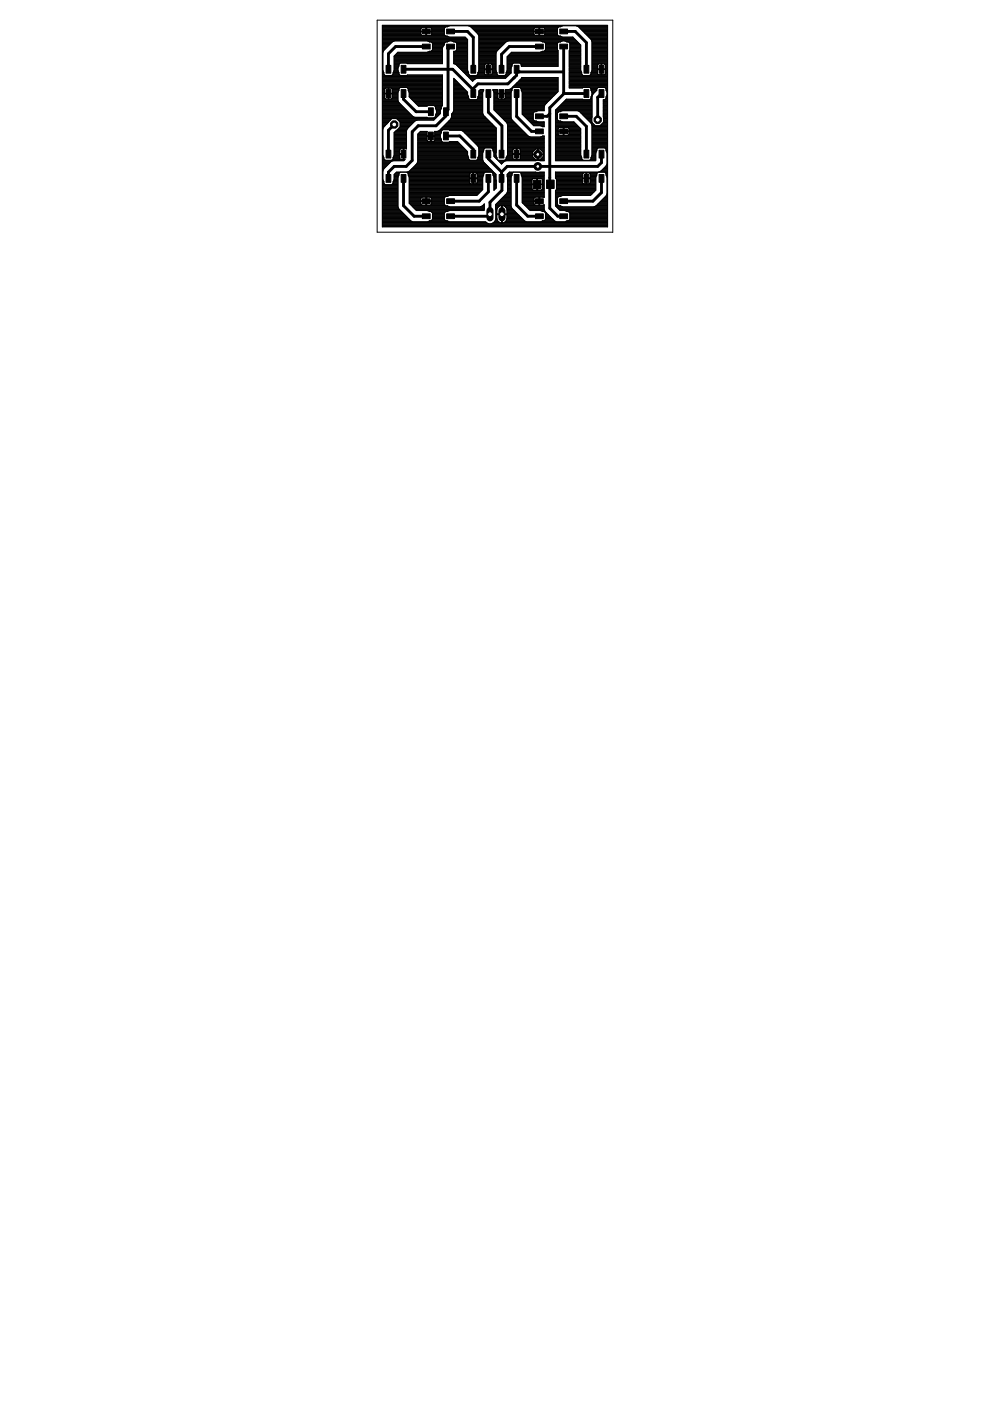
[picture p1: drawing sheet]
<svg xmlns="http://www.w3.org/2000/svg" width="210mm" height="297mm" viewBox="0 0 210 297" stroke-linecap="round" stroke-linejoin="round" font-family="sans-serif">
<g fill="#000" stroke="#000" stroke-width=".21">
<path d="M81.9 19h1v1.7h-1zM81.9 13.9h1v1.6h-1zM85 13.9h1.1v1.6h-1.1zM85 19h1.1v1.7h-1.1zM89.6 9.4h1.6v1h-1.6zM89.6 6.2h1.6v1h-1.6zM94.7 9.4h1.7v1h-1.7zM94.7 6.2h1.7v1h-1.7zM99.8 19h1.1v1.7h-1.1zM99.8 13.9h1.1v1.6h-1.1zM103 13.9h1.1v1.6h-1.1zM103 19h1.1v1.7h-1.1z"/>
<path d="M105.8 19h1v1.7h-1zM105.8 13.9h1v1.6h-1zM109 13.9h1v1.6h-1zM109 19h1v1.7h-1zM113.5 9.4h1.7v1h-1.7zM113.5 6.2h1.7v1h-1.7zM118.7 9.4h1.6v1h-1.6zM118.7 6.2h1.6v1h-1.6zM123.8 19h1v1.7h-1zM123.8 13.9h1v1.6h-1zM127 13.9h1v1.6h-1zM127 19h1v1.7h-1z"/>
<path d="M81.9 37h1v1.7h-1zM81.9 31.9h1v1.6h-1zM85 31.9h1.1v1.6h-1.1zM85 37h1.1v1.7h-1.1zM90.8 28h1.1v1.7h-1.1zM90.8 22.9h1.1v1.6h-1.1zM94 22.9h1.1v1.6h-1.1zM94 28h1.1v1.7h-1.1zM99.8 37h1.1v1.7h-1.1zM99.8 31.9h1.1v1.6h-1.1zM103 31.9h1.1v1.6h-1.1zM103 37h1.1v1.7h-1.1z"/>
<path d="M105.8 37h1v1.7h-1zM105.8 31.9h1v1.6h-1zM109 31.9h1v1.6h-1zM109 37h1v1.7h-1zM113.1 38.2h1.6v1.8h-1.6zM113.5 24.2h1.7v1h-1.7zM113.5 27.3h1.7v1.1h-1.7zM115.9 38.2h1.6v1.8h-1.6zM118.7 24.2h1.6v1h-1.6zM118.7 27.3h1.6v1.1h-1.6zM123.8 37h1v1.7h-1zM123.8 31.9h1v1.6h-1z"/>
<path d="M127 31.9h1v1.6h-1zM127 37h1v1.7h-1zM89.6 45.3h1.6v1.1h-1.6zM89.6 42.1h1.6v1.1h-1.6zM94.7 45.3h1.7v1.1h-1.7zM94.7 42.1h1.7v1.1h-1.7zM113.5 45.3h1.7v1.1h-1.7zM113.5 42.1h1.7v1.1h-1.7zM118.7 45.3h1.6v1.1h-1.6zM118.7 42.1h1.6v1.1h-1.6z"/>
<circle cx="83.6" cy="26.4" r=".83"/>
</g>
<g fill="none" stroke="#000" stroke-width=".21">
<path d="M81.1 5.4h47.7v42.7h-47.7zM81.1 7.5h13.3M81.1 14.6h.1M81.1 14.8h.1M81.1 15.9h.4M81.1 13.6h.1M81.1 7.7h13.7M81.1 7.9h17.6M81.1 19h.4M81.1 14.1h.1M81.1 13.3h.1M81.1 16.6h12.7"/>
<path d="M81.1 20h.4M81.1 19.8h1.2M81.1 19.7h.4M81.1 19.6h.4M81.1 19.5h.4M81.1 19.3h.4M81.1 19.2h.4M81.1 19.1h.4M81.1 18.9h.5M81.1 18.8h.6M81.1 18.6h3.7M81.1 18.5h12.7"/>
<path d="M81.1 18.4h12.7M81.1 18.3h12.7M81.1 18.1h12.7M81.1 18h12.7M81.1 17.9h12.7M81.1 17.8h12.7M81.1 17.7h12.7M81.1 17.5h12.7M81.1 17.4h12.7M81.1 17.3h12.7M81.1 17.2h12.7M81.1 17.1h12.7"/>
<path d="M81.1 16.9h12.7M81.1 16.8h12.7M81.1 16.7h12.7M81.1 16.5h12.7M81.1 16.3h12.7M81.1 16.2h12.7M81.1 16.1h12.7M81.1 16h.5M81.1 15.7h.3M81.1 15.6h.3M81.1 15.5h.3M81.1 15.4h.3"/>
<path d="M81.1 15.3h.2M81.1 15.1h.2M81.1 15h.1M81.1 14.9h.1M81.1 14.5h.1M81.1 14.4h.1M81.1 14.3h.1M81.1 14.2h.1M81.1 13.9h.1M81.1 13.8h.1M81.1 13.7h.1M81.1 13.4h.1"/>
<path d="M81.1 13.2h.1M81.1 13.1h.1M81.1 13h.1M81.1 12.8h.1M81.1 12.7h.1M81.1 12.6h.1M81.1 12.5h.1M81.1 12.4h.1M81.1 12.2h.1M81.1 12.1h.1M81.1 12h.1M81.1 11.9h.1"/>
<path d="M81.1 11.8h.1M81.1 11.6h.1M81.1 11.5h.1M81.1 11.4h.1M81.1 11.3h.1M81.1 11.2h.1M81.1 11h.1M81.1 10.9h.2M81.1 10.8h.2M81.1 10.7h.3M81.1 10.6h.4M81.1 10.4h.5"/>
<path d="M81.1 10.3h.7M81.1 10.2h.8M81.1 10.1h.9M81.1 9.9h1M81.1 9.8h1.1M81.1 9.7h1.3M81.1 9.6h1.4M81.1 9.5h1.5M81.1 9.4h1.6M81.1 9.2h1.7M81.1 9.1h1.9M81.1 9h2"/>
<path d="M81.1 8.9h2.1M81.1 8.7h2.4M81.1 8.6h18M81.1 8.5h18M81.1 8.4h18M81.1 8.3h17.9M81.1 8.1h17.8M81.1 8h17.7M81.1 7.8h14M81.1 7.4h8.2M81.1 7.3h8.1M81.1 7.2h8.1"/>
<path d="M81.1 7.1h8.1M81.1 6.9h8.1M81.1 6.8h8.1M81.1 6.7h9.2M81.1 6.6h8.1M81.1 6.5h8.1M81.1 6.3h8.1M81.1 6.2h8.1M81.1 6.1h8.1M81.1 6h8.2M81.1 5.9h8.4M81.1 5.7h13.4"/>
<path d="M81.1 5.6h13.9M81.1 5.5h14.2M81.2 11.2v3.7l.2 .5M81.4 15.4h.1M81.4 15.4v.3l.3 .3h1.4l.3-.3v-.3M81.5 19v.8h1.7v-.8M81.6 18.9l-.1 .1M81.7 18.8l.6-.1v2.3l-.6-.1M81.7 18.8l-.1 .1M82.3 19h.1M82.3 20h.1M82.3 19.7h.1"/>
<path d="M82.3 19.6h.1M82.3 19.5h.1M82.3 19.3h.1M82.3 19.2h.1M82.3 19.1h.1M82.3 18.9h.1M82.3 18.8h.1M82.4 19.8h2M83.1 18.8l-.7-.1v2.3l.7-.1M83.1 18.8l.1 .1M83.1 18.8h1.5M83.1 16h1.7"/>
<path d="M83.2 18.9v.1M83.2 18.9h1.4M83.2 19h1.4M83.2 20h1.2M83.2 19.7h1.2M83.2 19.6h1.2M83.2 19.5h1.2M83.2 19.3h1.3M83.2 19.2h1.3M83.2 19.1h1.4M83.2 8.9l.5-.2h6.9l.5 .2M83.2 15.9h1.5"/>
<path d="M83.2 8.9l-1.8 1.8-.2 .5M83.3 15.7h1.3M83.4 15.6h1.2M83.4 15.5h1.2M83.4 15.4h.1M83.4 15.4h1.2M83.4 15.3h1.1M83.5 15.1h1M83.5 15h.9M83.6 11.9v3l-.2 .5M83.6 14.6h.8M83.6 14.8h.8"/>
<path d="M83.6 13.6h1.1M83.6 14.1h.9M83.6 13.3h10.2M83.6 14.9h.8M83.6 14.5h.8M83.6 14.4h.8M83.6 14.3h.8M83.6 14.2h.9M83.6 13.9h1M83.6 13.8h1M83.6 13.7h1M83.6 13.4h1.2"/>
<path d="M83.6 13.2h10.2M83.6 13.1h10.2M83.6 13h10.2M83.6 12.8h10.2M83.6 12.7h10.2M83.6 12.6h10.2M83.6 12.5h10.2M83.6 12.4h10.2M83.6 12.2h10.2M83.6 12.1h10.2M83.6 12h10.2M83.6 11.9h10.2"/>
<path d="M83.7 11.8h10.1M83.8 11.6h10M83.9 11.5h9.9M84.1 11.4h9.7M84.2 11.3h9.6M84.3 11.2h9.5M84.4 19.6v1.7M84.6 15.4v.3M84.6 19.1v-.3l.3-.3h1.4l.3 .3v.3M84.6 15.7l.3 .3 8.9-.1v6.5l-.2 .2v.4M84.6 13.7v.3a1.16 1.16 0 0 0 0 1.4M84.6 19.1l-.2 .5"/>
<path d="M84.9 13.4l-.3 .3M86.3 16h7.5M86.3 13.4h7.5M86.4 18.6h7.4M86.5 18.8h7.3M86.6 19.1v.1M86.6 19h7.2M86.6 19.1h7.2M86.6 18.9h7.2M86.6 19.2l.2 .4v.9l1.9 2h1.9l.1-.1M86.6 19.2h7.2M86.7 19.3h7.1"/>
<path d="M86.7 19.5h7.1M86.7 19.6h7.1M86.8 20h7M86.8 19.8h7M86.8 19.7h7M89.2 7.3v-.5h2.3v.5M89.2 7.3l.3 .2M89.3 6l-.1 .6h2.3v-.6M89.3 6l1-.2v1.7M90.3 7.4h.2M90.3 7.3h.2M90.3 7.2h.2"/>
<path d="M90.3 7.1h.2M90.3 6.9h.2M90.3 6.8h.2M90.3 6.6h.2M90.3 6.5h.2M90.3 6.3h.2M90.3 6.2h.2M90.3 6.1h.2M90.3 6h.2M90.3 5.9h.2M90.5 6.7h3.7M90.7 11h3.1"/>
<path d="M90.8 8.7h4.3M91 10.9h2.8M91.1 8.9h.3l.3 .3v1.4l-.3 .3h-.3M91.1 10.9l-.5 .2h-6.2l-.8 .8M91.1 8.9h3.7M91.1 10.9h.1M91.3 5.9h3M91.4 7.4h2.9M91.5 6l-1-.2v1.7M91.5 10.8h2.3M91.5 6h2.7M91.5 7.3l-.3 .2"/>
<path d="M91.5 9h2.9M91.5 7.3h2.7M91.5 7.2h2.7M91.5 7.1h2.7M91.5 6.9h2.7M91.5 6.8h2.7M91.5 6.6h2.7M91.5 6.5h2.7M91.5 6.3h2.7M91.5 6.2h2.7M91.5 6.1h2.7M91.6 10.7h2.2"/>
<path d="M91.6 9.1h2.7M91.7 10.6h2.1M91.7 10.4h2.1M91.7 10.3h2.1M91.7 10.2h2.1M91.7 10.1h2.2M91.7 9.9h2.2M91.7 9.8h2.2M91.7 9.7h2.3M91.7 9.6h2.4M91.7 9.5h2.5M91.7 9.4h2.5"/>
<path d="M91.7 9.2h2.5M93.8 10.2v3.3h-7.4l-.1-.1M94 9.7l-.2 .5M94.8 5.7h-.3l-.3 .3v1.4l.3 .3M94.8 7.7h.1M94.8 8.9h-.3l-.3 .3v.3l-.2 .2M94.8 8.9l.5-.2 .9 .2M94.8 7.7l.5 .2M94.8 5.7l.5-.2h4.1l.4 .2 1.6 1.5 .1 .5M94.8 5.7h.1M95.9 8.7h3.2M96.2 8.9h.4l.2 .3v1.4l-.2 .3h-.4"/>
<path d="M96.2 19h2.4M96.2 13.3h2.9M96.2 13.5h.1M96.2 10.9v2.6M96.2 20h2.9M96.2 19.8h2.9M96.2 19.7h2.9M96.2 19.6h2.9M96.2 19.5h2.9M96.2 19.3h2.8M96.2 19.2h2.6M96.2 19.1h2.5"/>
<path d="M96.2 18.9h2.3M96.2 18.8h2.2M96.2 18.6h2M96.2 18.5h1.9M96.2 18.4h1.8M96.2 18.3h1.7M96.2 18.1h1.5M96.2 18h1.4M96.2 17.9h1.3M96.2 17.8h1.2M96.2 17.7h1.1M96.2 17.5h1"/>
<path d="M96.2 17.4h.8M96.2 17.3h.7M96.2 17.2h.6M96.2 17.1h.5M96.2 16.9h.3M96.2 16.8h.2M96.2 16.7h.1M96.2 13.4h2.9M96.2 13.2h2.9M96.2 13.1h2.9M96.2 13h2.9M96.2 12.8h2.9"/>
<path d="M96.2 12.7h2.9M96.2 12.6h2.9M96.2 12.5h2.9M96.2 12.4h2.9M96.2 12.2h2.9M96.2 12.1h2.9M96.2 12h2.9M96.2 11.9h2.9M96.2 11.8h2.9M96.2 11.6h2.9M96.2 11.5h2.9M96.2 11.4h2.9"/>
<path d="M96.2 11.3h2.9M96.2 11.2h2.9M96.2 11h2.9M96.2 10.9h2.9M96.2 8.9h2.9M96.2 13.5l.5 .2M96.4 13.6h2.7M96.6 10.8h2.5M96.6 9h2.5M96.7 13.7l3.5 3.5 .9-.6M96.7 13.7h2.4M96.7 10.7h2.4"/>
<path d="M96.8 9.1h2.3M96.8 13.8h2.3M96.8 10.6h2.3M96.8 10.4h2.3M96.8 10.3h2.3M96.8 10.2h2.3M96.8 10.1h2.3M96.8 9.9h2.3M96.8 9.8h2.3M96.8 9.7h2.3M96.8 9.6h2.3M96.8 9.5h2.3"/>
<path d="M96.8 9.4h2.3M96.8 9.2h2.3M96.9 13.9h2.2M97 14.1h2.1M97.2 14.2h1.9M97.3 14.3h1.8M97.4 14.4h1.7M97.5 14.5h1.6M97.6 14.6h1.5M97.7 14.8h1.4M97.9 14.9h1.2M98 15h1.2"/>
<path d="M98.1 15.1h1.1M98.2 15.3h1.1M98.4 15.4h.9M98.5 15.5h.9M98.6 15.6h.8M98.6 7.9l.5 .5v6.5l.2 .5M98.7 15.7h.7M98.8 15.9h.7M99 16h.6M99.1 16.1h8.6M99.2 16.2h8.4M99.3 16.3h8.1"/>
<path d="M99.3 15.4h.1M99.4 15.4v.3l.3 .3h1.3l.3-.3v-.3M99.4 5.5h19.9M99.4 16.5h7.9M99.6 16.6h7.6M99.7 16.7h1.2M99.7 5.6h19.3M99.8 16.8h.8M99.9 5.7h18.5M99.9 16.9h.6M100 5.9h13.5M100 17.1h.4"/>
<path d="M100.1 6h13.2M100.2 17.2h.1M100.2 6.1h13M100.4 6.2h12.8M100.5 6.3h12.7M100.6 6.5h12.6M100.7 6.6h12.5M100.8 6.7h13.5M100.9 6.8h12.3M101.1 16h4.5M101.1 6.9h12.1M101.2 15.9h4.3"/>
<path d="M101.2 7.1h12M101.3 15.7h1.5M101.3 7.2h11.9M101.3 15.6h1.4M101.3 15.5h1.4M101.3 15.4h1.4M101.4 15.4h-.1M101.4 7.3h11.8M101.4 15.3h1.3M101.4 7.4h11.9M101.5 15.1h1.2M101.5 7.5h16.9"/>
<path d="M101.5 15h1.2M101.5 14.6h3.7M101.5 14.8h3.7M101.5 13.6h1.4M101.5 7.7h17.3l.5 .2M101.5 7.9h20M101.5 7.7v7.2l-.1 .5M101.5 14.1h1.2M101.5 13.3h3.7M101.5 20h.8M101.5 19.8h.8M101.5 19.7h.8"/>
<path d="M101.5 19.6h.9M101.5 19.5h.9M101.5 19.3h.9M101.5 14.9h1.2M101.5 14.5h1.2M101.5 14.4h1.2M101.5 14.3h1.2M101.5 14.2h1.2M101.5 13.9h1.2M101.5 13.8h1.2M101.5 13.7h1.3M101.5 13.4h3.7"/>
<path d="M101.5 13.2h3.7M101.5 13.1h3.7M101.5 13h3.7M101.5 12.8h3.7M101.5 12.7h3.7M101.5 12.6h3.7M101.5 12.5h3.7M101.5 12.4h3.7M101.5 12.2h3.7M101.5 12.1h3.7M101.5 12h3.7M101.5 11.9h3.7"/>
<path d="M101.5 11.8h3.7M101.5 11.6h3.7M101.5 11.5h3.7M101.5 11.4h3.7M101.5 11.3h3.7M101.5 11.2h3.7M101.5 11h3.7M101.5 10.9h3.8M101.5 10.8h3.9M101.5 10.7h4M101.5 10.6h4.1M101.5 10.4h4.2"/>
<path d="M101.5 10.3h4.4M101.5 10.2h4.5M101.5 10.1h4.6M101.5 9.9h4.7M101.5 9.8h4.8M101.5 9.7h5M101.5 9.6h5.1M101.5 9.5h5.2M101.5 9.4h5.3M101.5 9.2h5.5M101.5 9.1h5.6M101.5 9h5.7"/>
<path d="M101.5 8.9h5.8M101.5 8.7h6.1M101.5 8.6h20.7M101.5 8.5h20.6M101.5 8.4h20.5M101.5 8.3h20.4M101.5 8.1h20.2M101.5 8h20.1M101.5 7.8h17.6M101.6 19.2h.9M101.7 19.1h.9M102.3 19.6v4.4l.2 .5 2.7 2.7v5"/>
<path d="M102.6 19.1v-.1h-.8l-.3 .3v.8M102.6 19.1l-.3 .5M102.7 14.8v.8M102.7 15.6l.3 .3M102.8 13.7l-.1 .9M102.9 13.6h1.3M102.9 13.6l-.1 .1M103.5 13.5v2.4M103.5 14.1h.1M103.5 15.7h.1M103.5 15.6h.1M103.5 15.5h.1"/>
<path d="M103.5 15.4h.1M103.5 15.3h.1M103.5 15.1h.1M103.5 15h.1M103.5 14.9h.1M103.5 14.5h.1M103.5 14.4h.1M103.5 14.3h.1M103.5 14.2h.1M103.5 13.9h.1M103.5 13.8h.1M103.5 13.7h.1"/>
<path d="M103.6 13.5v2.4M104.2 13.6l.1 .1M104.2 13.6h1M104.3 15.7h1.1M104.3 13.7l.1 .9M104.3 13.7h.9M104.4 15.6l-.3 .3M104.4 15.6h1M104.4 14.8v.8M104.4 14.1h.8M104.4 15.5h1M104.4 15.4h.9"/>
<path d="M104.4 15.3h.9M104.4 15.1h.8M104.4 15h.8M104.4 14.9h.8M104.4 14.5h.8M104.4 14.4h.8M104.4 14.3h.8M104.4 14.2h.8M104.4 13.9h.8M104.4 13.8h.8M104.5 19.1v-.1h1v.8h.8v1.2l-.7-.1M104.5 19.1l.2 .5"/>
<path d="M104.5 19.1h1M104.6 19.2h.9M104.6 19.3h.9M104.7 19.5h.8M104.7 19.6v3.7l2.7 2.7M104.7 20h.8M104.7 19.8h1.6M104.7 19.7h.8M104.7 19.6h.8M105.2 11.3v3.6l.1 .5M105.3 15.4l.1 .3M106.3 20h.1"/>
<path d="M106.4 19.8h2M107.1 16h.7M107.2 20h1.2M107.2 19.7h1.2M107.2 19.6h1.2M107.2 19.5h1.2M107.2 19.3h1.3M107.2 19.2h1.3M107.2 19.1h1.4M107.2 15.9h.7M107.3 15.7h.8M107.3 8.9l.5-.2h6.8l.4 .2"/>
<path d="M107.3 8.9l-2 1.9-.1 .5M107.3 15.4v.3l-.3 .3h-1.4l-.2-.3M107.3 15.6h.9M107.3 15.5h1M107.3 15.4h1.1M107.4 15.4h-.1M107.4 15.3h1M107.4 15.1h1M107.5 15h.9M107.5 14.6h.9M107.5 14.8h.9M107.5 13.6h1.1"/>
<path d="M107.5 14.1h1M107.5 13.3h10.8M107.5 14.9h.9M107.5 14.5h.9M107.5 14.4h.9M107.5 14.3h.9M107.5 14.2h1M107.5 13.9h1.1M107.5 13.8h1.1M107.5 13.7h1.1M107.5 13.4h1.3M107.5 13.2h10.8"/>
<path d="M107.5 13.1h10.8M107.5 13h10.8M107.5 12.8h10.8M107.5 12.7h10.8M107.5 12.6h10.8M107.5 12.5h10.8M107.5 12.4h10.8M107.5 12.2h10.8M107.5 12.1h10.8M107.5 12h10.8M107.7 11.9h10.6M107.8 11.8h10.5"/>
<path d="M107.9 11.6h10.4M108 11.5h10.3M108.2 11.4h10.1M108.2 18.9h.4M108.3 11.3h10M108.3 15.5l-1.1 1.1M108.4 19.6v5.4l.1 .4M108.4 15.5h-.1M108.4 11.2h9.9M108.4 18.8h.2M108.5 18.6h.3M108.6 19.1v-.3l.2-.3h1.4l.3 .3v.3"/>
<path d="M108.6 13.7l-.2 .8v1M108.6 19h-1.4v.8h-.8v1.2h.6l.2-.3v-.8h-1.7l.1 1M108.6 19.1l-.2 .5M108.6 18.5h9.7M108.8 18.4h9.5M108.8 13.4l-.2 .3M108.9 18.3h9.4M109 18.1h9.3M109.1 18h9.2M109.3 17.9h9M109.4 17.8h8.9M109.5 17.7h8.8"/>
<path d="M109.6 17.5l-1.2 1.3-.5 .2M109.6 17.5h8.7M109.8 17.4h8.5M109.9 17.3h8.4M110 17.2h8.3M110.1 17.1h8.2M110.2 17l-.6 .5M110.2 17h.1M110.2 17l.4-.6h7.7v3l-2.4 2.4M110.2 13.4l.3 .3M110.2 16.9h8.1M110.3 13.4h8"/>
<path d="M110.3 18.6h8M110.4 16.8h7.9M110.4 13.6h7.9M110.4 18.8h7.9M110.5 16.7h7.8M110.5 19h7.8M110.5 19.1l.2 .5M110.5 19.1h7.8M110.5 18.9h7.8M110.5 13.9h7.8M110.5 13.8h7.8M110.5 13.7h7.8"/>
<path d="M110.6 16.6h7.7M110.6 19.2h7.7M110.6 19.3h7.7M110.6 16.5h7.7M110.7 19.5h7.6M110.7 19.6v4.6l2.5 2.5h1.4l.8 .2v-1.1l-3 .1M110.7 20h7.1M110.7 19.8h7.2M110.7 19.7h7.3M110.7 19.6h7.5M113.2 7.3v-.5h2.3v.5M113.2 7.3l.3 .2"/>
<path d="M113.3 6l-.1 .6h2.3l-.1-.6M113.4 5.9l.9-.1v1.7M113.4 5.9l-.1 .1M114.3 7.4h.1M114.3 7.3h.1M114.3 7.2h.1M114.3 7.1h.1M114.3 6.9h.1M114.3 6.8h.1M114.3 6.6h.1M114.3 6.5h.1M114.3 6.3h.1"/>
<path d="M114.3 6.2h.1M114.3 6.1h.1M114.3 6h.1M114.3 5.9h.1M114.4 6.7h3.8M114.7 11h3.6M114.7 8.7h4.4M115 10.9h3.3M115 8.9h.4l.3 .3v1.4l-.3 .3-.8 .2h-6.1l-1 .9v2.9l-.1 .5M115 8.9h3.8M115.3 5.9h3M115.4 7.4h2.8"/>
<path d="M115.4 6l-1-.2v1.7M115.4 10.8h2.9M115.4 6h2.8M115.5 7.3l-.3 .2M115.5 9h2.9M115.5 7.3h2.7M115.5 7.2h2.7M115.5 7.1h2.7M115.5 6.9h2.7M115.5 6.8h2.7M115.5 6.6h2.7M115.5 6.5h2.7"/>
<path d="M115.5 6.3h2.7M115.5 6.2h2.7M115.5 6.1h2.7M115.6 10.7h2.7M115.6 9.1h2.7M115.7 10.6h2.5M115.7 10.4h2.5M115.7 10.3h2.5M115.7 10.2h2.5M115.7 10.1h2.5M115.7 9.9h2.5M115.7 9.8h2.5"/>
<path d="M115.7 9.7h2.5M115.7 9.6h2.5M115.7 9.5h2.5M115.7 9.4h2.5M115.7 9.2h2.5M118.2 6l.3-.3 .8-.2h2.9l.4 .2 2.7 2.7 .2 .4v6.1l-.2 .5M118.2 6v1.4l.3 .3M118.8 8.9h-.3l-.3 .3 .1 4.9h-7.7l-.1-.4M118.8 8.9l.5-.2 .9 .2M119.9 8.7h2.4M120.2 8.9h.3l.3 .3v1.4l-.1 .1v7.9l4.3-.1 .3 .3v.3M120.2 8.9h2.2"/>
<path d="M120.6 9h2M120.7 14.6h2.4M120.7 14.8h2.4M120.7 15.9h2.8M120.7 13.6h2.4M120.7 14.1h2.4M120.7 13.3h2.4M120.7 16.6h8.1M120.7 18.6h2.8M120.7 18.5h8.1M120.7 18.4h8.1M120.7 18.3h8.1"/>
<path d="M120.7 18.1h8.1M120.7 18h8.1M120.7 17.9h8.1M120.7 17.8h8.1M120.7 17.7h8.1M120.7 17.5h8.1M120.7 17.4h8.1M120.7 17.3h8.1M120.7 17.2h8.1M120.7 17.1h8.1M120.7 16.9h8.1M120.7 16.8h8.1"/>
<path d="M120.7 16.7h8.1M120.7 16.5h8.1M120.7 16.3h8.1M120.7 16.2h8.1M120.7 16.1h8.1M120.7 16h2.9M120.7 15.7h2.7M120.7 15.6h2.6M120.7 15.5h2.6M120.7 15.4h2.6M120.7 15.3h2.6M120.7 15.1h2.5"/>
<path d="M120.7 15h2.5M120.7 14.9h2.4M120.7 14.5h2.4M120.7 14.4h2.4M120.7 14.3h2.4M120.7 14.2h2.4M120.7 13.9h2.4M120.7 13.8h2.4M120.7 13.7h2.4M120.7 13.4h2.4M120.7 13.2h2.4M120.7 13.1h2.4"/>
<path d="M120.7 13h2.4M120.7 12.8h2.4M120.7 12.7h2.4M120.7 12.6h2.4M120.7 12.5h2.4M120.7 12.4h2.4M120.7 12.2h2.4M120.7 12.1h2.4M120.7 12h2.4M120.7 11.9h2.4M120.7 11.8h2.4M120.7 11.6h2.4"/>
<path d="M120.7 11.5h2.4M120.7 11.4h2.4M120.7 11.3h2.4M120.7 11.2h2.4M120.7 11h2.4M120.7 10.9h2.4M120.7 10.8h2.4M120.7 10.7h2.4M120.7 9.1h2M120.8 10.6h2.3M120.8 10.4h2.3M120.8 10.3h2.3"/>
<path d="M120.8 10.2h2.3M120.8 10.1h2.3M120.8 9.9h2.3M120.8 9.8h2.3M120.8 9.7h2.3M120.8 9.6h2.3M120.8 9.5h2.3M120.8 9.4h2.1M120.8 9.2h2M121.5 7.9l1.6 1.6v5.4l.2 .5M122.2 5.5h6.6M122.5 5.6h6.3"/>
<path d="M122.7 5.7h6.1M122.8 5.9h6M122.9 6h5.9M123.1 6.1h5.7M123.2 6.2h5.6M123.3 6.3h5.5M123.3 15.4v.3M123.3 15.7l.3 .3h1.4l.3-.3M123.4 6.5h5.4M123.5 6.6h5.3M123.7 6.7h5.1M123.8 6.8h5"/>
<path d="M123.9 6.9h4.9M124 7.1h4.8M124.1 7.2h4.7M124.3 7.3h4.5M124.4 7.4h4.4M124.5 7.5h4.3M124.6 7.7h4.2M124.8 7.8h4M124.9 7.9h3.9M125 8h3.8M125.1 16h3.7M125.1 18.6h1.6"/>
<path d="M125.1 8.1h3.7M125.2 15.9h3.6M125.2 8.3h3.6M125.2 18.8h1.4M125.3 15.7h1.5M125.3 19.1v.1M125.3 15.4v.3M125.3 19h1.2M125.3 19.1h1.2M125.3 18.9h1.2M125.3 15.6h1.4M125.3 15.5h1.4"/>
<path d="M125.3 19.2l.2 .4M125.3 15.4h.1M125.3 15.4h1.4M125.3 8.4h3.5M125.4 19.2h1M125.4 15.3h1.3M125.4 8.5h3.4M125.4 19.3h.9M125.4 15.1h1.3M125.4 8.6h3.4M125.5 19.5h.7M125.5 15h1.2"/>
<path d="M125.5 8.7h3.3M125.5 19.6v.5M125.5 14.6h3.3M125.5 14.8h3.3M125.5 13.6h1.4M125.5 14.1h1.2M125.5 13.3h3.3M125.5 20h.2M125.5 19.8h.3M125.5 19.7h.5M125.5 19.6h.6M125.5 14.9h1.2"/>
<path d="M125.5 14.5h1.2M125.5 14.4h1.2M125.5 14.3h1.2M125.5 14.2h1.2M125.5 13.9h1.2M125.5 13.8h1.2M125.5 13.7h1.2M125.5 13.4h3.3M125.5 13.2h3.3M125.5 13.1h3.3M125.5 13h3.3M125.5 12.8h3.3"/>
<path d="M125.5 12.7h3.3M125.5 12.6h3.3M125.5 12.5h3.3M125.5 12.4h3.3M125.5 12.2h3.3M125.5 12.1h3.3M125.5 12h3.3M125.5 11.9h3.3M125.5 11.8h3.3M125.5 11.6h3.3M125.5 11.5h3.3M125.5 11.4h3.3"/>
<path d="M125.5 11.3h3.3M125.5 11.2h3.3M125.5 11h3.3M125.5 10.9h3.3M125.5 10.8h3.3M125.5 10.7h3.3M125.5 10.6h3.3M125.5 10.4h3.3M125.5 10.3h3.3M125.5 10.2h3.3M125.5 10.1h3.3M125.5 9.9h3.3"/>
<path d="M125.5 9.8h3.3M125.5 9.7h3.3M125.5 9.6h3.3M125.5 9.5h3.3M125.5 9.4h3.3M125.5 9.2h3.3M125.5 9.1h3.3M125.5 9h3.3M125.5 8.9h3.3M125.7 20l-.2 .4M126.5 19.1v-.3l.3-.3h1.4l.3 .3v.3M126.5 19.1l-.8 .9"/>
<path d="M126.7 14.8v.8M126.7 15.6l.3 .3M126.7 13.7v.9M126.9 13.6h1.2M126.9 13.6l-.2 .1M127.4 14.1h.2M127.4 13.5v2.4M127.4 15.7h.2M127.4 15.6h.2M127.4 15.5h.2M127.4 15.4h.2M127.4 15.3h.2"/>
<path d="M127.4 15.1h.2M127.4 15h.2M127.4 14.9h.2M127.4 14.5h.2M127.4 14.4h.2M127.4 14.3h.2M127.4 14.2h.2M127.4 13.9h.2M127.4 13.8h.2M127.4 13.7h.2M127.6 13.5v2.4M128.1 13.6l.2 .1"/>
<path d="M128.2 13.6h.6M128.3 15.7h.5M128.3 15.7l-.2 .2M128.3 13.7l.1 .9M128.3 13.7h.5M128.3 18.6h.5M128.3 15.6v.1M128.3 15.6h.5M128.4 14.1h.4M128.4 14.8l-.1 .8M128.4 15.5h.4M128.4 15.4h.4"/>
<path d="M128.4 15.3h.4M128.4 15.1h.4M128.4 15h.4M128.4 14.9h.4M128.4 14.5h.4M128.4 14.4h.4M128.4 14.3h.4M128.4 14.2h.4M128.4 13.9h.4M128.4 13.8h.4M128.4 18.8h.4M128.5 19.1l.2 .5"/>
<path d="M128.5 19h.3M128.5 19.1h.3M128.5 18.9h.3M128.6 19.2h.2M128.6 19.3h.2M128.7 19.5h.1M128.7 19.6v.5M128.7 20h.1M128.7 19.8h.1M128.7 19.7h.1M128.7 19.6h.1M81.1 25.1h11.2"/>
<path d="M81.1 27.7h.1M81.1 21.2h3.3M81.1 27.8h.1M81.1 23.7h5.4M81.1 25.9h1.3M81.1 25h11.3M81.1 22.4h4.1M81.1 22.5h4.2M81.1 37.9h.1M81.1 36.7h.1M81.1 34.1h4.6M81.1 31.4h.1"/>
<path d="M81.1 36.5h.1M81.1 36.6h.1M81.1 21h3.3M81.1 25.5h1.6M81.1 31.5h.1M81.1 32.6h.1M81.1 33.8h.4M81.1 39.1h3.3M81.1 27.9h.1M81.1 28.9h.1M81.1 39h.4M81.1 40h3.3"/>
<path d="M81.1 39.8h3.3M81.1 39.7h3.3M81.1 39.6h3.3M81.1 39.5h3.3M81.1 39.3h3.3M81.1 39.2h3.3M81.1 38.9h.3M81.1 38.8h.3M81.1 38.6h.3M81.1 38.5h.3M81.1 38.4h.2M81.1 38.3h.2"/>
<path d="M81.1 38.1h.1M81.1 38h.1M81.1 37.8h.1M81.1 37.7h.1M81.1 37.5h.1M81.1 37.4h.1M81.1 37.3h.1M81.1 37.2h.1M81.1 37.1h.1M81.1 36.9h.1M81.1 36.8h.1M81.1 36.3h.1"/>
<path d="M81.1 36.2h.1M81.1 36.1h.1M81.1 36h.2M81.1 35.9h.2M81.1 35.7h.3M81.1 35.6h.5M81.1 35.5h.6M81.1 35.4h.7M81.1 35.3h.8M81.1 35.1h.9M81.1 35h1.1M81.1 34.9h1.2"/>
<path d="M81.1 34.8h1.3M81.1 34.6h1.4M81.1 34.5h1.5M81.1 34.4h1.7M81.1 34.3h1.8M81.1 34.2h2M81.1 33.9h.5M81.1 33.7h.3M81.1 33.6h.3M81.1 33.4h.3M81.1 33.3h.2M81.1 33.2h.2"/>
<path d="M81.1 33.1h.1M81.1 33h.1M81.1 32.9h.1M81.1 32.7h.1M81.1 32.5h.1M81.1 32.4h.1M81.1 32.2h.1M81.1 32.1h.1M81.1 32h.1M81.1 31.9h.1M81.1 31.8h.1M81.1 31.6h.1"/>
<path d="M81.1 31.3h.1M81.1 31.2h.1M81.1 31h.1M81.1 30.9h.1M81.1 30.8h.1M81.1 30.7h.1M81.1 30.6h.1M81.1 30.4h.1M81.1 30.3h.1M81.1 30.2h.1M81.1 30.1h.1M81.1 30h.1"/>
<path d="M81.1 29.8h.1M81.1 29.7h.1M81.1 29.6h.1M81.1 29.5h.1M81.1 29.4h.1M81.1 29.2h.1M81.1 29.1h.1M81.1 29h.1M81.1 28.7h.1M81.1 28.6h.1M81.1 28.5h.1M81.1 28.4h.1"/>
<path d="M81.1 28.3h.1M81.1 28.2h.1M81.1 28h.1M81.1 27.5h.1M81.1 27.4h.1M81.1 27.3h.1M81.1 27.2h.2M81.1 27.1h.2M81.1 26.9h.2M81.1 26.8h.4M81.1 26.7h.5M81.1 26.6h.6"/>
<path d="M81.1 26.5h.7M81.1 26.3h.9M81.1 26.2h1M81.1 26.1h1.1M81.1 26h1.2M81.1 25.7h1.4M81.1 25.6h1.5M81.1 25.4h1.7M81.1 25.3h1.9M81.1 24.9h9.5M81.1 24.8h6.6M81.1 24.7h6.4"/>
<path d="M81.1 24.5h6.3M81.1 24.4h6.1M81.1 24.3h6M81.1 24.2h5.9M81.1 24h5.8M81.1 23.9h5.7M81.1 23.8h5.6M81.1 23.6h5.3M81.1 23.5h5.2M81.1 23.3h5.1M81.1 23.2h4.9M81.1 23.1h4.8"/>
<path d="M81.1 23h4.7M81.1 22.8h4.6M81.1 22.7h4.5M81.1 22.6h4.3M81.1 22.2h4M81.1 22.1h3.9M81.1 22h3.7M81.1 21.9h3.6M81.1 21.8h3.5M81.1 21.6h3.4M81.1 21.5h3.4M81.1 21.4h3.3"/>
<path d="M81.1 21.3h3.3M81.1 20.9h.6M81.1 20.8h.5M81.1 20.7h.4M81.1 20.6h.4M81.1 20.4h.4M81.1 20.3h.4M81.1 20.2h.4M81.1 20.1h.4M81.2 38.1l.2 .4M81.4 26.9l-.2 .5v5.5l.2 .5M81.4 35.8l-.2 .5v1.8"/>
<path d="M81.4 33.4v.3M81.4 38.5v.3l.3 .3M81.4 33.7l.3 .3h1.4l.3-.3M81.7 20.9l-.2-1h1.7l-.1 1M82.3 20.9h.1M82.3 20.8h.1M82.3 20.7h.1M82.3 20.6h.1M82.3 20.4h.1M82.3 20.3h.1M82.3 20.2h.1M82.3 20.1h.1"/>
<path d="M82.3 26l-.9 .9M82.9 34.3l-1.5 1.5M83.1 25.1l-.8 .9M83.1 20.9h1.3M83.1 33.9h2.7M83.2 20.8h1.2M83.2 20.7h1.2M83.2 20.6h1.2M83.2 20.4h1.2M83.2 20.3h1.2M83.2 20.2h1.2M83.2 20.1h1.2"/>
<path d="M83.2 39h1.2M83.2 33.8h1.7M83.3 38.9h1.1M83.4 34.1l-.5 .2M83.4 38.8h1M83.4 38.6h1M83.4 38.5h1M83.4 33.7h1.4M83.4 33.6h1.3M83.4 33.4h1.3M83.4 33.4v.3M83.4 38.5v.3l-.3 .3"/>
<path d="M83.4 33.3h1.3M83.4 38.4h1M83.4 33.2h1.3M83.5 38.3h.9M83.5 33.1h1.2M83.5 38.1h.9M83.5 33h1.2M83.6 37.9h.8M83.6 31.4h2.6M83.6 31.5h2.6M83.6 38.1l-.2 .4M83.6 28.9h2.6"/>
<path d="M83.6 38h.8M83.6 37.8h.8M83.6 37.7h.8M83.6 37.5h.8M83.6 37.4h.8M83.6 37.3h.9M83.6 37.2h.9M83.6 37.1h1M83.6 32.9h1.1M83.6 32.7h1.9M83.6 32.5h1.1M83.6 32.4h1.1"/>
<path d="M83.6 32.2h1.1M83.6 32.1h1.1M83.6 32h1.1M83.6 31.9h1.1M83.6 31.8h1.2M83.6 31.6h1.2M83.6 31.3h2.6M83.6 31.2h2.6M83.6 31h2.6M83.6 30.9h2.6M83.6 30.8h2.6M83.6 30.7h2.6"/>
<path d="M83.6 30.6h2.6M83.6 30.4h2.6M83.6 30.3h2.6M83.6 30.2h2.6M83.6 30.1h2.6M83.6 30h2.6M83.6 29.8h2.6M83.6 29.7h2.6M83.6 29.6h2.6M83.6 29.5h2.6M83.6 29.4h2.6M83.6 29.2h2.6"/>
<path d="M83.6 29.1h2.6M83.6 29h2.6M83.6 28.7h2.6M83.6 28.6h2.6M83.6 28.5h2.6M83.6 28.4h2.6M83.6 28.3h2.6M83.6 28.2h2.6M83.6 36.9h1M83.7 28h2.5M83.7 36.8h.9M83.8 27.9h2.4"/>
<path d="M83.8 36.7h.9M83.9 27.8h2.3M84 36.6h.8M84.1 25.1l.7 .8v1l-.7 .7M84.2 27.5h2.1M84.2 25.3h8M84.3 27.4h2M84.3 25.4h7.8M84.4 21.3l.2 .4 2.9 3 .5 .2h2.6l.1 .1M84.4 27.3h2M84.6 27.2h1.9M84.6 25.6h3.5"/>
<path d="M84.7 27.1h1.9M84.7 25.7h3.2M84.7 33.5v-.8h.9v1.1M84.7 33.5l.1 .2M84.8 31.7l-.1 .9M84.8 25.9h3M84.8 31.6v.1M84.8 33.7l.1 .1M84.8 26.9h1.9M84.8 26.8h2M84.8 26.7h2.1M84.8 26.6h2.3"/>
<path d="M84.8 26.5h2.4M84.8 26.3h2.5M84.8 26.2h2.6M84.8 26.1h2.7M84.8 26h2.9M84.9 33.8h1l-.3 .3M85 31.5l-.2 .1M85.5 31.5v2.3M85.5 33.7h.1M85.5 33.6h.1M85.5 33.4h.1M85.5 33.3h.1"/>
<path d="M85.5 33.2h.1M85.5 33.1h.1M85.5 33h.1M85.5 32.9h.1M85.5 32.5h.1M85.5 32.4h.1M85.5 32.2h.1M85.5 32.1h.1M85.5 32h.1M85.5 31.9h.1M85.5 31.8h.1M85.5 31.6h.1"/>
<path d="M85.6 31.5v1.1h-2M86.1 31.5h.1M86.2 31.5v.1M86.2 27.7l-2.2-.1-.4 .5v4.8l-.2 .5M86.3 36.6h16.5M86.4 36.7h13.3M86.6 37.1h12.9M86.6 36.9h12.9M86.6 36.8h13M86.6 37.2h12.9M86.6 37.3h12.9M86.7 36.3h17.8"/>
<path d="M86.7 37.4h12.8M86.7 37.5h12.8M86.8 37.9h15.5M86.8 39.1h15.5M86.8 39h15.5M86.8 40h15.5M86.8 39.8h15.5M86.8 39.7h15.5M86.8 39.6h15.5M86.8 39.5h15.5M86.8 39.3h15.5M86.8 39.2h15.5"/>
<path d="M86.8 38.9h12.8M86.8 38.8h12.7M86.8 38.6h12.7M86.8 38.5h12.7M86.8 38.4h12.7M86.8 38.3h12.7M86.8 38.1h12.7M86.8 38h12.7M86.8 37.8h13.5M86.8 37.7h12.7M86.8 20.6h7M86.8 20.4h7"/>
<path d="M86.8 20.3h7M86.8 20.2h7M86.8 20.1h7M86.9 36.2h17.5M86.9 20.7h6.9M87 36.1h17.3M87 20.8h6.8M87.1 36h17.1M87.1 20.9h6.7M87.2 35.9h16.9M87.2 21h6.6M87.4 35.7h16.5"/>
<path d="M87.4 21.2h6.4M87.5 35.6h16.3M87.5 21.3h6.3M87.6 35.5h16.1M87.6 21.4h6.2M87.7 35.4h15.9M87.7 21.5h6.1M87.8 35.3h15.6M87.9 21.6h5.9M87.9 35.1h15.4M88 21.8h5.8M88.1 35h15.1"/>
<path d="M88.1 21.9h5.7M88.2 34.9h14.9M88.2 22h5.6M88.3 34.8h14.7M88.3 22.1h5.5M88.4 34.7l-1.6 1.6-.4 .2M88.4 25.5l-.4 .2-1.6 1.6-.2 .4v3.8M88.4 34.6h14.4M88.5 34.5h14.2M88.5 22.2h5.3M88.5 34.4h14.1M88.6 34.3h13.9"/>
<path d="M88.6 22.4h5.2M88.6 34.1h13.8M88.6 31.4h9.8M88.6 31.5h9.9M88.6 32.6h10.5M88.6 33.8h10.9M88.6 28.9h4.8M88.6 34.2h13.9M88.6 33.9h11M88.6 33.7h10.8M88.6 33.6h10.8M88.6 33.4h10.8"/>
<path d="M88.6 33.3h10.7M88.6 33.2h10.7M88.6 33.1h10.6M88.6 33h10.6M88.6 32.9h10.5M88.6 32.7h10.5M88.6 32.5h10.5M88.6 32.4h10.5M88.6 32.2h10.5M88.6 32.1h10.5M88.6 32h10.4M88.6 31.9h10.3"/>
<path d="M88.6 31.8h10.1M88.6 31.6h10M88.6 31.3h9.7M88.6 31.2h9.5M88.6 31h9.4M88.6 30.9h9.3M88.6 30.8h9.2M88.6 30.7h9.1M88.6 30.6h8.9M88.6 30.4h8.8M88.6 30.3h8.7M88.6 30.2h8.6"/>
<path d="M88.6 30.1h5.2M88.6 30h2.1M88.6 29.8h2M88.6 29.7h1.9M88.6 29.6h1.9M88.6 29.5h1.9M88.6 29.4h1.9M88.6 29.2h1.9M88.6 29.1h1.9M88.6 29h1.9M88.6 28.7h1.9M88.6 28.6h1.9"/>
<path d="M88.6 28.5h1.9M88.6 28.4h1.9M88.8 28.3h1.7M88.9 28.2h1.6M89 28h1.5M89.1 27.9h1.5M89.2 27.9l-.6 .5v5.8l-.2 .5M90.5 28.9l.1 1M90.6 27.9l-.1 .9h.8v1.2h-.6M90.6 27.9h.1M90.6 29.9l.1 .1M91.3 30h.1"/>
<path d="M91.3 29.8h.1M91.3 29.7h.1M91.3 29.6h.1M91.3 29.5h.1M91.3 29.4h.1M91.3 29.2h.1M91.3 29.1h.1M91.3 29h.1M92 30h1.7M92.1 22.4l.2 .2 .2 .9M92.1 29.9l-.1 .1M92.1 29.8h1.5"/>
<path d="M92.2 22.5h1.5M92.2 27.9v.9h-.8v1.2h.6M92.2 27.9h1.4M92.2 27.9h.1M92.2 24.9h.4M92.2 28.9l-.1 1M92.2 29.7h1.4M92.2 29.6h1.4M92.2 29.5h1.3M92.2 29.4h1.3M92.2 29.2h1.2M92.2 29.1h1.2"/>
<path d="M92.2 29h1.2M92.2 28.7h1.2M92.2 28.6h1.2M92.2 28.5h1.2M92.2 28.4h1.3M92.2 28.3h1.3M92.2 28.2h1.4M92.2 28h1.4M92.3 24.8h.4M92.3 22.6h1.3M92.3 24.4v.3l-.2 .3M92.3 24.7h.5"/>
<path d="M92.3 24.5h.6M92.3 24.4h.7M92.3 23h1.3M92.3 22.8h1.3M92.3 22.7h1.3M92.4 24.3h.8M92.4 23.1h1.1M92.4 24.2h.9M92.5 23.2h1M92.5 24h.9M92.5 23.3h.9M92.5 23.7h.9"/>
<path d="M92.5 23.5l-.2 .9M92.5 23.9h.9M92.5 23.8h.9M92.5 23.6h.9M92.5 23.5h.9M92.9 27.8h.7M93.1 27.7l-.4 .2M93.2 27.7h.5M93.3 27.5h.5M93.4 23.5v.6M93.4 24.1l-1.4 1.4h-7.6M93.4 27.4h11.8"/>
<path d="M93.5 27.3h11.7M93.5 28.2l-.1 .4 .1 .9M93.5 29.5h.1M93.5 23l-.1 .5M93.6 28.1v-.3l.3-.3 3.8 .1 .5 .2 3.2 3.2M93.6 29.9l.3 .2 3.1-.1 2.1 2.2v.7l.2 .5M93.6 29.5v.4M93.6 28.1l-.1 .1M93.6 23h-.1M93.6 27.2h11.6M93.7 27.1h11.4M93.9 26.9h11.1"/>
<path d="M94 26.8h10.9M94.1 26.7h10.7M94.2 26.6h10.4M94.4 26.5h10.1M94.5 26.3h9.9M94.6 26.2h9.7M94.7 26.1h9.5M94.8 26h9.3M95 25.9h8.9M95.1 25.7h8.7M95.2 25.6h8.5M95.3 27.5h9.9"/>
<path d="M95.3 25.5h8.3M95.3 30.1h1.8M95.4 25.4h8M95.6 25.3l-2.5 2.4M95.6 25.3h7.7M95.6 25.1h7.6M95.7 25h7.4M95.7 24.9h7.3M95.7 24.8h7.1M95.7 24.7h7M95.7 24.5h6.9M95.7 24.4h6.8"/>
<path d="M95.7 24.3h6.8M95.8 24.2h6.6M95.9 24h6.5M96 23.9h6.3M96.1 23.8h6.2M96.1 23.7h6.2M96.2 23.6h6.1M96.2 21.2h6.1M96.2 22.4h6.1M96.2 22.5h6.1M96.2 21h3.3M96.2 23.5h6.1"/>
<path d="M96.2 23.3h6.1M96.2 23.2h6.1M96.2 23.1h6.1M96.2 23h6.1M96.2 22.8h6.1M96.2 22.7h6.1M96.2 22.6h6.1M96.2 22.2h6.1M96.2 22.1h6.1M96.2 22h6.1M96.2 21.9h6.1M96.2 21.8h6.1"/>
<path d="M96.2 21.6h6.1M96.2 21.5h6.1M96.2 21.4h6.1M96.2 21.3h6.1M96.2 20.9h3.2M96.2 20.8h3.2M96.2 20.7h3.2M96.2 20.6h3.2M96.2 20.4h3.1M96.2 20.3h3.1M96.2 20.2h3M96.2 20.1h2.9"/>
<path d="M97.8 27.7h7.4M98.1 27.8h7.1M98.3 27.9h6.9M98.4 28h6.8M98.5 28.2h6.7M98.6 28.3h6.6M98.7 28.4h6.5M98.9 28.5h6.3M99 28.6h6.2M99.1 28.7h6.1M99.1 20.1v-.5l-2.9-3v6.9l-.5 .7-.1 1.1M99.1 20.1l.3 .5"/>
<path d="M99.2 28.9h6M99.3 33.4l.1 .3M99.4 33.7l.3 .3h1.3l.3-.3M99.4 20.6v.3l.3 .2M99.4 29h5.8M99.5 29.1h5.7M99.5 37v.7h1.7v-.7M99.5 37.9l.1 .9M99.6 29.2h5.6M99.7 36.7h1.3M99.7 36.7l-.2 .3M99.7 29.4h5.5"/>
<path d="M99.8 29.5h5.4M99.9 29.6h5.3M100.1 29.7h5.1M100.2 29.8h5M100.3 36.7v2.3l-.7-.2M100.3 38.9h.1M100.3 38.8h.1M100.3 38.6h.1M100.3 38.5h.1M100.3 38.4h.1M100.3 38.3h.1M100.3 38.1h.1"/>
<path d="M100.3 38h.1M100.3 37.7h.1M100.3 37.5h.1M100.3 37.4h.1M100.3 37.3h.1M100.3 37.2h.1M100.3 37.1h.1M100.3 36.9h.1M100.3 36.8h.1M100.3 30h4.9M100.4 36.7v2.3l.7-.2 .1-.9M100.4 37.8h1.9"/>
<path d="M100.4 30.1h4.8M100.6 30.2h4.6M100.7 30.3h4.5M100.8 30.4h4.4M100.9 30.6h4.3M101 36.7l.2 .3M101 36.7h1.7M101 30.7h4.2M101.1 38.9h1.2M101.1 33.9h1.3M101.1 36.8h1.5M101.2 21h1.1"/>
<path d="M101.2 38.8h1.1M101.2 30.8h4M101.2 38.6h1.1M101.2 38.5h1.1M101.2 38.4h1.1M101.2 38.3h1.1M101.2 38.1h1.1M101.2 38h1.1M101.2 37.7h1.1M101.2 37.5h1.2M101.2 37.4h1.2M101.2 37.3h1.3"/>
<path d="M101.2 37.2h1.3M101.2 37.1h1.4M101.2 36.9h1.4M101.2 33.8h1.1M101.3 30.9h3.9M101.3 20.9h1M101.3 20.6v.3l-.3 .2M101.3 33.7h1M101.3 33.6h1M101.3 33.4h1M101.3 20.8h1M101.3 20.7h1"/>
<path d="M101.3 20.6h1M101.4 33.4l-.1 .3M101.4 31l.1 .4v1.5l-.1 .5M101.4 33.3h.9M101.4 31h3.8M101.4 20.4h.9M101.4 33.2h.9M101.4 31.2h3.8M101.5 20.3h.8M101.5 33.1h.8M101.5 31.3h3.7M101.5 20.2h.8"/>
<path d="M101.5 31.4h3.7M101.5 33h.8M101.5 31.5h1.2M101.5 32.6h.8M101.5 20.1l-.2 .5M101.5 32.9h.8M101.5 32.7h.8M101.5 32.5h.8M101.5 32.4h.9M101.5 32.2h.9M101.5 32.1h1M101.5 32h1"/>
<path d="M101.5 31.9h1.1M101.5 31.8h1.1M101.5 31.6h1.1M101.5 20.1h.8M102.3 33.9l.2 .5 2.7 2.6v1.1M102.5 32l-.2 .4v1.5M102.6 31.6l-.1 .4M102.8 31.4l-.2 .2M104.2 31.4l.3 .2M104.3 36.6h.5M104.4 31.5h.8M104.4 36.7h.5"/>
<path d="M104.5 31.6l.1 .4M104.5 37.1h.7M104.5 36.9h.6M104.5 36.8h.5M104.5 31.9h.7M104.5 31.8h.7M104.5 31.6h.7M104.6 32l.1 .4v.8l1.7 1.6M104.6 37.2h.6M104.6 32h.6M104.6 32.1h.6M104.6 37.3h.6"/>
<path d="M104.6 36.5h-20.5l-.5 .5v1.1M104.6 32.2h.6M104.7 37.4h.5M104.7 37.5h.5M104.7 32.4h.5M104.7 21.2h3.7M104.7 22.4h3.7M104.7 22.5h3.7M104.7 37.9h.5M104.7 21h3.7M104.7 32.6h.5M104.7 39.1h.5"/>
<path d="M104.7 39h.5M104.7 40h.4M104.7 39.8h.5M104.7 39.7h.5M104.7 39.6h.5M104.7 39.5h.5M104.7 39.3h.5M104.7 39.2h.5M104.7 38.9h.5M104.7 38.8h.5M104.7 38.6h.5M104.7 38.5h.5"/>
<path d="M104.7 38.4h.5M104.7 38.3h.5M104.7 38.1h.5M104.7 38h.5M104.7 37.8h.5M104.7 37.7h.5M104.7 33.1h.5M104.7 33h.5M104.7 32.9h.5M104.7 32.7h.5M104.7 32.5h.5M104.7 23.2h3.7"/>
<path d="M104.7 23.1h3.7M104.7 23h3.7M104.7 22.8h3.7M104.7 22.7h3.7M104.7 22.6h3.7M104.7 22.2h3.7M104.7 22.1h3.7M104.7 22h3.7M104.7 21.9h3.7M104.7 21.8h3.7M104.7 21.6h3.7M104.7 21.5h3.7"/>
<path d="M104.7 21.4h3.7M104.7 21.3h3.7M104.7 20.9h.9M104.7 20.8h.8M104.7 20.7h.8M104.7 20.6h.8M104.7 20.4h.8M104.7 20.3h.8M104.7 20.2h.8M104.7 20.1h.8M104.8 33.2h.5M104.8 23.3h3.6"/>
<path d="M104.9 33.3h.4M104.9 23.5h3.5M105 33.4h.4M105 23.6h3.4M105.1 23.7h3.3M105.1 33.6h.3M105.2 38.1v.1M105.2 32.2v.7l.1 .5M105.2 38.2v1.7M105.2 39.9l-.5 .4M105.2 33.7h.2M105.2 23.8h3.2"/>
<path d="M105.3 33.4l.1 .3M105.4 33.7l.2 .3h1.4l.3-.3M105.4 33.8h.1M105.4 23.9h3M105.5 33.9h.1M105.5 24h2.9M105.6 34.1h8M105.6 24.2h2.8M105.7 34.2h1.4M105.7 24.3h2.7M105.9 34.3h.9M105.9 24.4h2.5"/>
<path d="M106 34.4h.7M106 24.5h2.4M106.1 34.5h.5M106.1 24.7h2.3M106.2 34.6h.3M106.2 24.8h2.2M106.3 20.9h.1M106.3 20.8h.1M106.3 20.7h.1M106.3 20.6h.1M106.3 20.4h.1M106.3 20.3h.1"/>
<path d="M106.3 20.2h.1M106.3 20.1h.1M106.3 24.9h2.1M106.4 25h2M106.6 25.1h1.8M106.7 25.3h1.8M106.8 25.4h1.7M106.9 25.5h1.7M107.1 25.6h1.7M107.1 20.9h1.3M107.1 33.9h8.3M107.1 20.8h1.3"/>
<path d="M107.2 20.7h1.2M107.2 20.6h1.2M107.2 20.4h1.2M107.2 20.3h1.2M107.2 20.2h1.2M107.2 20.1h1.2M107.2 25.7h1.7M107.2 33.8h1.7M107.3 25.9h1.7M107.3 34.1l-.5 .2-.5 .5M107.3 33.7h1.5M107.3 33.6h1.4"/>
<path d="M107.3 33.4h1.4M107.4 33.3h1.3M107.4 26h1.7M107.4 26l.2 .4M107.5 33.2h1.2M107.5 26.1h1.7M107.5 33.1h1.2M107.5 37l.1 3.6-.2 .4M107.5 37.4h.9M107.5 37.3h1M107.5 37.2h1M107.5 37.1h1.1"/>
<path d="M107.5 26.2h1.9M107.5 36.9h1.1M107.5 33h1.2M107.6 37.5h.8M107.6 26.3h1.9M107.6 27.7h3.2M107.6 26.4v6.4l-.3 .9M107.6 27.8h3.3M107.6 37.9h.8M107.6 31.4h7.8M107.6 31.5h7.8M107.6 32.6h5.3"/>
<path d="M107.6 39.1h.8M107.6 27.9h3.4M107.6 28.9h4.4M107.6 39h.8M107.6 40h.8M107.6 39.8h.8M107.6 39.7h.8M107.6 39.6h.8M107.6 39.5h.8M107.6 39.3h.8M107.6 39.2h.8M107.6 38.9h.8"/>
<path d="M107.6 38.8h.8M107.6 38.6h.8M107.6 38.5h.8M107.6 38.4h.8M107.6 38.3h.8M107.6 38.1h.8M107.6 38h.8M107.6 37.8h.8M107.6 37.7h.8M107.6 32.9h1.1M107.6 32.7h1.9M107.6 32.5h1.1"/>
<path d="M107.6 32.4h1.1M107.6 32.2h1.1M107.6 32.1h1.1M107.6 32h1.1M107.6 31.9h1.1M107.6 31.8h1.1M107.6 31.6h1.2M107.6 31.3h7.8M107.6 31.2h7.8M107.6 31h7.8M107.6 30.9h7.8M107.6 30.8h7.8"/>
<path d="M107.6 30.7h7.8M107.6 30.6h7.8M107.6 30.4h7.8M107.6 30.3h7.8M107.6 30.2h7.8M107.6 30.1h7.8M107.6 30h7.8M107.6 29.8h7.8M107.6 29.7h7.8M107.6 29.6h7.8M107.6 29.5h7.8M107.6 29.4h7.8"/>
<path d="M107.6 29.2h7.8M107.6 29.1h7.8M107.6 29h4.7M107.6 28.7h4.3M107.6 28.6h4.2M107.6 28.5h4.1M107.6 28.4h3.9M107.6 28.3h3.8M107.6 28.2h3.7M107.6 28h3.6M107.6 27.5h3.1M107.6 27.4h3"/>
<path d="M107.6 27.3h2.8M107.6 27.2h2.7M107.6 27.1h2.6M107.6 26.9h2.5M107.6 26.8h2.4M107.6 26.7h2.2M107.6 26.6h2.1M107.6 26.5h2M107.7 36.8h.9M107.8 36.7h.8M107.9 36.6h.9M108.5 25.4l3.5 3.5"/>
<path d="M108.7 33.5v-.8h1.7v.8M108.7 33.5l.1 .2M108.7 31.7v.9M108.8 33.7l.1 .1M108.8 31.6l-.1 .1M109 31.5l-.2 .1M109.5 31.5v2.3M109.5 33.7h.1M109.5 33.6h.1M109.5 33.4h.1M109.5 33.3h.1M109.5 33.2h.1"/>
<path d="M109.5 33.1h.1M109.5 33h.1M109.5 32.9h.1M109.5 32.5h.1M109.5 32.4h.1M109.5 32.2h.1M109.5 32.1h.1M109.5 32h.1M109.5 31.9h.1M109.5 31.8h.1M109.5 31.6h.1M109.6 31.5v2.3"/>
<path d="M109.6 32.7h4.4M110.1 31.5l.2 .1M110.2 33.8h3.3M110.3 36.6h5.1M110.3 33.7l-.2 .1h-1.2M110.3 31.6v.1M110.3 33.7h3.1M110.3 31.6h3.2M110.3 31.7l.1 .9M110.4 33.5l-.1 .2M110.4 33.6h2.9M110.4 33.4h2.7"/>
<path d="M110.4 33.3h2.6M110.4 33.2h2.5M110.4 33.1h2.5M110.4 33h2.5M110.4 32.9h2.5M110.4 32.5h2.5M110.4 32.4h2.5M110.4 32.2h2.5M110.4 32.1h2.7M110.4 32h2.8M110.4 31.9h2.9M110.4 31.8h3"/>
<path d="M110.4 36.7h5M110.5 37.1h4.9M110.5 36.9h4.9M110.5 36.8h4.9M110.6 37.2h4.8M110.6 37.3h4.8M110.7 37.4h4.7M110.7 21.2h5.9M110.7 22.4h4.8M110.7 22.5h4.7M110.7 37.9h2.2M110.7 21h6"/>
<path d="M110.7 39.1h3.1M110.7 39h4.7M110.7 40h2.1M110.7 39.8h2.1M110.7 39.7h2.1M110.7 39.6h2.1M110.7 39.5h2.1M110.7 39.3h2.1M110.7 39.2h2.1M110.7 38.9h2.1M110.7 38.8h2.1M110.7 38.6h2.1"/>
<path d="M110.7 38.5h2.1M110.7 38.4h2.1M110.7 38.3h2.1M110.7 38.1h2.1M110.7 38h2.1M110.7 37.8h4.7M110.7 37.7h4.7M110.7 37.5h4.7M110.7 24.2h2.4M110.7 24h2.4M110.7 23.9h2.4M110.7 23.8h2.5"/>
<path d="M110.7 23.6h3.2M110.7 23.5h4.7M110.7 23.3h4.7M110.7 23.2h4.7M110.7 23.1h4.7M110.7 23h4.7M110.7 22.8h4.7M110.7 22.7h4.7M110.7 22.6h4.7M110.7 22.2h4.8M110.7 22.1h4.9M110.7 22h5"/>
<path d="M110.7 21.9h5.2M110.7 21.8h5.3M110.7 21.6h5.4M110.7 21.5h5.5M110.7 21.4h5.7M110.7 21.3h5.8M110.7 20.9h6.1M110.7 20.8h6.2M110.7 20.7h6.4M110.7 20.6h6.5M110.7 20.4h6.6M110.7 20.3h6.7"/>
<path d="M110.7 20.2h6.9M110.7 20.1h7M110.8 24.3h2.3M110.9 24.4h2.2M111 24.5h2.1M111.2 24.7h1.9M111.3 24.8h1.8M111.4 24.9h1.7M111.5 25h1.6M111.7 25.1h1.4M111.8 25.3h1.3M111.9 25.4h1.2"/>
<path d="M112 28.9l.4 .1h2.2l.4-.1M112 25.5h1.2M112.1 25.6h1.2M112.2 25.7h1.6M112.5 26h2.9M112.6 26.1h2.8M112.7 26.2h2.7M112.8 38.1v.9M112.8 38.1l.3-.3h.7v2.5M112.8 38.1h.1M112.9 26.3h2.5M112.9 33.2l.7 .7h.4v-2.3h-.4l-.7 .7v.4h2.3v-.4l-.7-.7h-.4v2.3h.4l.7-.7"/>
<path d="M112.9 33.2v-.4h2.3v.4M113 26.5h2.4M113.1 24v1.4l.2 .2 .8 .2M113.1 26.6h2.3M113.3 23.7l-.2 .3M113.6 34.1h.9M113.8 36.6l-5.8-.1-.5 .5M113.8 37.9h.2M113.8 40h.2M113.8 39.8h.2M113.8 39.7h.2M113.8 39.6h.2"/>
<path d="M113.8 39.5h.2M113.8 39.3h.2M113.8 39.2h.2M113.8 38.9h.2M113.8 38.8h.2M113.8 38.6h.2M113.8 38.5h.2M113.8 38.4h.2M113.8 38.3h.2M113.8 38.1h.2M113.8 38h.2M114 32.6h.1"/>
<path d="M114 33.8h.1M114 33.7h.1M114 33.6h.1M114 33.4h.1M114 33.3h.1M114 33.2h.1M114 33.1h.1M114 33h.1M114 32.9h.1M114 32.5h.1M114 32.4h.1M114 32.2h.1"/>
<path d="M114 32.1h.1M114 32h.1M114 31.9h.1M114 31.8h.1M114 31.6h.1M114 39.1h1.4M114.1 32.7h1.3M114.3 36.6l1.1-.1v5.4l-1-.1v.8h-1.2l.1-.7M114.5 31.6h.9M114.6 33.8h.8M114.7 31.8h.7M114.7 33.7h.7"/>
<path d="M114.7 26.7h.7M114.7 29h.7M114.8 31.9h.6M114.8 33.6h.6M114.9 37.9h.5M114.9 32h.5M114.9 33.4h.5M115 26.8h.4M115 38h.4M115 38.1l-.3-.3h-.7v2.5M115 28.9h.4M115 38.1h.1"/>
<path d="M115 32.1h.4M115 28.9l.4-.1v5.3h-1M115 38.1v.9M115 40h.4M115 39.8h.4M115 39.7h.4M115 39.6h.4M115 39.5h.4M115 39.3h.4M115 39.2h.4M115 38.9h.4M115 38.8h.4"/>
<path d="M115 38.6h.4M115 38.5h.4M115 38.4h.4M115 38.3h.4M115 38.1h.4M115 33.3h.4M115.1 32.2h.3M115.2 32.6h.2M115.2 33.2h.2M115.2 33.1h.2M115.2 33h.2M115.2 32.9h.2"/>
<path d="M115.2 32.5h.2M115.2 32.4h.2M115.9 21.8l-.5 .8v.9h-1.3l-.5 .2h-2.9M115.9 21.8v.1M117.8 25.1h.4M117.8 27.7h.5M117.8 23.7h1l.5-.2h3.1l.5 .1 2.4 2.5 .2 .5v6.3l-.2 .8M117.8 27.8h5.3M117.8 25.9h3.9l1.4 1.4M117.8 25h.4M117.8 36.7h5.9M117.8 23.3v10.8h8.5"/>
<path d="M117.8 31.4h5.3M117.8 36.6h8.9M117.8 25.5h.5M117.8 31.5h5.3M117.8 32.6h5.3M117.8 33.8h5.6M117.8 27.9h1.6M117.8 28.9h5.3M117.8 37.7h5.7M117.8 37.5h5.7M117.8 37.4h5.7M117.8 37.3h5.7"/>
<path d="M117.8 37.2h5.7M117.8 37.1h5.7M117.8 36.9h5.7M117.8 36.8h5.7M117.8 33.9h5.8M117.8 33.7h5.5M117.8 33.6h5.5M117.8 33.4h5.5M117.8 33.3h5.5M117.8 33.2h5.5M117.8 33.1h5.4M117.8 33h5.3"/>
<path d="M117.8 32.9h5.3M117.8 32.7h5.3M117.8 32.5h5.3M117.8 32.4h5.3M117.8 32.2h5.3M117.8 32.1h5.3M117.8 32h5.3M117.8 31.9h5.3M117.8 31.8h5.3M117.8 31.6h5.3M117.8 31.3h5.3M117.8 31.2h5.3"/>
<path d="M117.8 31h5.3M117.8 30.9h5.3M117.8 30.8h5.3M117.8 30.7h5.3M117.8 30.6h5.3M117.8 30.4h5.3M117.8 30.3h5.3M117.8 30.2h5.3M117.8 30.1h5.3M117.8 30h5.3M117.8 29.8h5.3M117.8 29.7h5.3"/>
<path d="M117.8 29.6h5.3M117.8 29.5h5.3M117.8 29.4h5.3M117.8 29.2h5.3M117.8 29.1h5.3M117.8 29h5.3M117.8 28.7h5.3M117.8 28.6h.7M117.8 28.5h.6M117.8 28.4h.5M117.8 28.3h.5M117.8 28.2h.5"/>
<path d="M117.8 28h.5M117.8 27.5h.5M117.8 27.4h.5M117.8 27.3h.5M117.8 27.2h.6M117.8 27.1h.7M117.8 26.9h5M117.8 26.8h4.9M117.8 26.7h4.7M117.8 26.6h4.6M117.8 26.5h4.5M117.8 26.3h4.4"/>
<path d="M117.8 26.2h4.2M117.8 26.1h4.1M117.8 26h4M117.8 25.7h1.2M117.8 25.6h.6M117.8 25.4h.4M117.8 25.3h.4M117.8 24.9h.4M117.8 24.8h.4M117.8 24.7h.4M117.8 24.5h.4M117.8 24.4h.4"/>
<path d="M117.8 24.3h.4M117.8 24.2h.4M117.8 24h.4M117.8 23.9h.4M117.8 23.8h.5M117.8 23.6h1.2M117.8 23.5h7.7M117.8 37.8h6.4M117.8 23.3h7.7M117.9 37.9h8.4M117.9 23.2h7.6M118 39.1h8.3"/>
<path d="M118 39h8.3M118 40h8.3M118 39.8h8.3M118 39.7h8.3M118 39.6h8.3M118 39.5h8.3M118 39.3h8.3M118 39.2h8.3M118 38.9h5.6M118 38.8h5.5M118 38.6h5.5M118 38.5h5.5"/>
<path d="M118 38.4h5.5M118 38.3h5.5M118 38.1h5.5M118 38h5.5M118 23.1h7.5M118.2 23h7.3M118.3 22.8h7.2M118.3 27.3l.3-.2 .8-.1v1.7l-.9-.1M118.3 27.3v.5M118.4 22.7h7.1M118.5 28.6l-.2-.7h2.3l-.1 .7M118.5 23.7l-.3 .3v1.4l.3 .2 .8 .2"/>
<path d="M118.5 22.6h7M118.6 22.5h6.9M118.7 22.4h6.8M118.9 22.2h6.6M119 22.1h6.5M119.1 22h6.4M119.2 21.9h6.3M119.4 21.8h6.1M119.4 27.7h.2M119.4 28.6h.2M119.4 28.5h.2M119.4 28.4h.2"/>
<path d="M119.4 28.3h.2M119.4 28.2h.2M119.4 28h.2M119.4 27.5h.2M119.4 27.4h.2M119.4 27.3h.2M119.4 27.2h.2M119.4 27.1h.2M119.5 21.6h6M119.6 27.9h3.5M119.6 21.5h5.9M119.7 21.4h5.8"/>
<path d="M119.8 21.3h5.7M120 21.2h5.5M120.5 27.1h2.4M120.5 28.6h2.6M120.6 27.2h2.4M120.6 28.5h2.5M120.6 27.7h2.5M120.6 27.3l-.1-.2-.9-.1v1.7l.9-.1M120.6 27.3v.5M120.6 28.4h2.5M120.6 28.3h2.5M120.6 28.2h2.5"/>
<path d="M120.6 28h2.5M120.6 27.5h2.5M120.6 27.4h2.5M120.6 27.3h2.5M122.7 23.6h2.8M122.9 23.7h2.6M123 23.8h2.5M123.1 27.3v5.6l.2 .5M123.1 23.9h2.4M123.3 24h2.2M123.3 33.4v.3M123.3 33.7l.3 .3h1.4l.3-.3"/>
<path d="M123.4 24.2h2.1M123.5 37.9v.9M123.5 37v.7h1.7v-.7M123.5 37l.3-.3h1.1l.3 .3M123.5 24.3h2M123.6 21.1l-3.5-.1-2.3 2.3M123.6 24.4h1.9M123.7 24.5h1.8M123.8 24.7h1.7M124 24.8h1.5M124.1 24.9h1.4M124.2 25h1.3"/>
<path d="M124.2 36.7v2.3l-.7-.2M124.2 38.9h.2M124.2 38.8h.2M124.2 38.6h.2M124.2 38.5h.2M124.2 38.4h.2M124.2 38.3h.2M124.2 38.1h.2M124.2 38h.2M124.2 37.7h.2M124.2 37.5h.2M124.2 37.4h.2"/>
<path d="M124.2 37.3h.2M124.2 37.2h.2M124.2 37.1h.2M124.2 36.9h.2M124.2 36.8h.2M124.3 25.1h1.2M124.4 36.7v2.3l.7-.2M124.4 37.8h1.9M124.5 25.3h1M124.6 25.4h.9M124.7 25.5h.8M124.8 25.6h.7"/>
<path d="M124.9 25.7h.6M125 36.7h1.6M125.1 25.9h.4M125.1 38.9h1.2M125.1 33.9h1.2M125.1 36.8h1.4M125.1 21h.4M125.1 38.8h1.2M125.2 37.9l-.1 .9M125.2 38.6h1.1M125.2 38.5h1.1M125.2 38.4h1.1"/>
<path d="M125.2 38.3h1.1M125.2 38.1h1.1M125.2 38h1.1M125.2 37.7h1.1M125.2 37.5h1.1M125.2 37.4h1.2M125.2 37.3h1.2M125.2 37.2h1.3M125.2 37.1h1.3M125.2 36.9h1.3M125.2 26h.3M125.2 33.8h1.1"/>
<path d="M125.2 20.9h.3M125.3 20.6v.3l-.3 .2M125.3 33.7h1M125.3 33.6h1M125.3 33.4h1M125.3 26.1h.4M125.3 20.8h.2M125.3 20.7h.2M125.3 20.6h.2M125.3 33.3h1M125.4 26.2h.4M125.4 20.4h.1"/>
<path d="M125.4 33.2h.9M125.4 26.3h.5M125.4 20.3h.2M125.4 33.1h.9M125.5 24.9v1l.7 .7h1l.8-.7v-1M125.5 26.5h.5M125.5 20.2h.1M125.5 33h.8M125.5 27.7h3.3M125.5 20.4v4.5M125.5 27.8h3.3M125.5 31.4h3.3"/>
<path d="M125.5 20.1l-.2 .5M125.5 31.5h1.2M125.5 32.6h.8M125.5 27.9h3.3M125.5 28.9h3.3M125.5 32.9h.8M125.5 32.7h.8M125.5 32.5h.8M125.5 32.4h.9M125.5 32.2h.9M125.5 32.1h.9M125.5 32h1"/>
<path d="M125.5 31.9h1M125.5 31.8h1M125.5 31.6h1.1M125.5 31.3h3.3M125.5 31.2h3.3M125.5 31h3.3M125.5 30.9h3.3M125.5 30.8h3.3M125.5 30.7h3.3M125.5 30.6h3.3M125.5 30.4h3.3M125.5 30.3h3.3"/>
<path d="M125.5 30.2h3.3M125.5 30.1h3.3M125.5 30h3.3M125.5 29.8h3.3M125.5 29.7h3.3M125.5 29.6h3.3M125.5 29.5h3.3M125.5 29.4h3.3M125.5 29.2h3.3M125.5 29.1h3.3M125.5 29h3.3M125.5 28.7h3.3"/>
<path d="M125.5 28.6h3.3M125.5 28.5h3.3M125.5 28.4h3.3M125.5 28.3h3.3M125.5 28.2h3.3M125.5 28h3.3M125.5 27.5h3.3M125.5 27.4h3.3M125.5 27.3h3.3M125.5 27.2h3.3M125.5 27.1h3.3M125.5 26.9h3.3"/>
<path d="M125.5 26.8h3.3M125.5 26.7h3.3M125.5 26.6h.7M125.5 20.1h.2M126.5 32l-.2 .4-.1 1.7M126.8 31.4l-.3 .2v.4M127.3 36.3h1.5M127.3 26.6h1.5M127.4 26.5h1.4M127.5 36.2h1.3M127.5 26.3h1.3M127.6 36.1h1.2"/>
<path d="M127.7 26.2h1.1M127.7 36h1.1M127.8 26.1h1M127.8 35.9h1M127.9 26h.9M127.9 23.7h.9M127.9 22.4h.9M127.9 22.5h.9M127.9 24.8h.9M127.9 24.7h.9M127.9 24.5h.9M127.9 24.4h.9"/>
<path d="M127.9 24.3h.9M127.9 24.2h.9M127.9 24h.9M127.9 23.9h.9M127.9 23.8h.9M127.9 23.6h.9M127.9 23.5h.9M127.9 23.3h.9M127.9 23.2h.9M127.9 23.1h.9M127.9 23h.9M127.9 22.8h.9"/>
<path d="M127.9 22.7h.9M127.9 22.6h.9M127.9 22.2h.9M127.9 22.1h.9M127.9 22h.9M127.9 21.9h.9M127.9 21.8h.9M127.9 21.6h.9M127.9 21.5h.9M127.9 21.4h.9M127.9 21.3h.9M128 35.7h.8"/>
<path d="M128 25.1h.8M128 25.9h.8M128 25h.8M128 25.5h.8M128 25.7h.8M128 25.6h.8M128 25.4h.8M128 25.3h.8M128 24.9h.8M128.1 35.6h.7M128.2 35.5h.6M128.2 31.4l.3 .2"/>
<path d="M128.3 36.6h.5M128.3 35.4h.5M128.3 21h.5M128.4 31.5h.4M128.4 36.7h.4M128.4 35.3h.4M128.4 20.9h.4M128.5 20.6v.3l-.3 .2M128.5 31.6v.4M128.5 37.1h.3M128.5 36.9h.3M128.5 36.8h.3"/>
<path d="M128.5 31.9h.3M128.5 31.8h.3M128.5 31.6h.3M128.5 20.8h.3M128.5 20.7h.3M128.5 20.6h.3M128.5 32l.2 .4v2.3l-.2 .5M128.5 35.2l-1.1 1.1-.4 .2M128.5 32h.3M128.5 37.2h.3M128.5 35.1h.3M128.6 20.4h.2"/>
<path d="M128.6 37.3h.2M128.6 35h.2M128.6 32.1h.2M128.6 20.3h.2M128.6 34.9h.2M128.6 32.2h.2M128.7 37.4h.1M128.7 32.4h.1M128.7 20.2h.1M128.7 37.5h.1M128.7 34.8h.1M128.7 20.1l-.2 .5"/>
<path d="M128.7 37.9h.1M128.7 34.1h.1M128.7 32.6h.1M128.7 33.8h.1M128.7 39.1h.1M128.7 39h.1M128.7 40h.1M128.7 39.8h.1M128.7 39.7h.1M128.7 39.6h.1M128.7 39.5h.1M128.7 39.3h.1"/>
<path d="M128.7 39.2h.1M128.7 38.9h.1M128.7 38.8h.1M128.7 38.6h.1M128.7 38.5h.1M128.7 38.4h.1M128.7 38.3h.1M128.7 38.1h.1M128.7 38h.1M128.7 37.8h.1M128.7 37.7h.1M128.7 34.6h.1"/>
<path d="M128.7 34.5h.1M128.7 34.4h.1M128.7 34.3h.1M128.7 34.2h.1M128.7 33.9h.1M128.7 33.7h.1M128.7 33.6h.1M128.7 33.4h.1M128.7 33.3h.1M128.7 33.2h.1M128.7 33.1h.1M128.7 33h.1"/>
<path d="M128.7 32.9h.1M128.7 32.7h.1M128.7 32.5h.1M128.7 20.1h.1M128.8 21.2l-.9-.1 .1 3.8M128.8 36.5h-11v1.3l.2 .2v2.2l-.2 .2v3.3M81.1 43.6h3.3M81.1 45.4h4.6M81.1 45.5h4.7M81.1 47.3h22.2M81.1 46.8h6M81.1 42.7h3.3"/>
<path d="M81.1 43.5h3.3M81.1 43.8h3.3M81.1 47.4h47.7M81.1 40.3h3.3M81.1 48h47.7M81.1 47.9h47.7M81.1 47.8h47.7M81.1 47.7h47.7M81.1 47.5h47.7M81.1 47.2h22M81.1 47.1h21.9M81.1 46.9h6.3"/>
<path d="M81.1 46.7h5.9M81.1 46.6h5.8M81.1 46.5h5.6M81.1 46.3h5.5M81.1 46.2h5.4M81.1 46.1h5.3M81.1 46h5.2M81.1 45.9h5M81.1 45.7h4.9M81.1 45.6h4.8M81.1 45.3h4.4M81.1 45.1h4.3"/>
<path d="M81.1 45h4.2M81.1 44.9h4.1M81.1 44.8h3.9M81.1 44.7h3.8M81.1 44.5h3.7M81.1 44.4h3.6M81.1 44.3h3.5M81.1 44.2h3.4M81.1 44h3.4M81.1 43.9h3.3M81.1 43.7h3.3M81.1 43.3h3.3"/>
<path d="M81.1 43.2h3.3M81.1 43.1h3.3M81.1 43h3.3M81.1 42.8h3.3M81.1 42.6h3.3M81.1 42.5h3.3M81.1 42.4h3.3M81.1 42.2h3.3M81.1 42.1h3.3M81.1 42h3.3M81.1 41.9h3.3M81.1 41.8h3.3"/>
<path d="M81.1 41.6h3.3M81.1 41.5h3.3M81.1 41.4h3.3M81.1 41.3h3.3M81.1 41.2h3.3M81.1 41h3.3M81.1 40.9h3.3M81.1 40.8h3.3M81.1 40.7h3.3M81.1 40.6h3.3M81.1 40.4h3.3M81.1 40.2h3.3"/>
<path d="M81.1 40.1h3.3M84.4 43.8l.2 .5 2.5 2.5 .5 .2h3l.5-.2h3.7l.5 .2h7.7l.6 .4M86.8 43.1v-5.5l-.2-.8-.3-.3h-1.4l-.3 .3-.2 .8v6.2M86.8 43.1l1.5 1.5h2.3l.5 .2M86.8 42.7h7.4M86.8 40.3h15.4M86.8 43.1h2.4M86.8 43h2.4M86.8 42.8h2.4M86.8 42.6h3.5M86.8 42.5h2.4M86.8 42.4h2.4"/>
<path d="M86.8 42.2h2.4M86.8 42.1h2.4M86.8 42h2.5M86.8 41.9h2.5M86.8 41.8h7.6M86.8 41.6h8M86.8 41.5h8.3M86.8 41.4h14.4M86.8 41.3h14.5M86.8 41.2h14.6M86.8 41h14.7M86.8 40.9h14.8"/>
<path d="M86.8 40.8h14.9M86.8 40.7h15.1M86.8 40.6h15.2M86.8 40.4h15.3M86.8 40.2h15.5M86.8 40.1h15.5M86.9 43.2h2.3M87 43.3h2.3M87.1 43.5h2.3M87.2 43.6h7.2M87.3 43.7h7.7M87.5 43.8h15.2"/>
<path d="M87.6 43.9h15.1M87.7 44h15M87.8 44.2h14.9M87.9 44.3h14.8M88.1 44.4h14.5M88.2 44.5h14.4M89.2 42.7v.6l.2 .2M89.3 41.9l1-.1v1.7M89.3 41.9l-.1 .7h2.3v-.7l-1-.1v1.7M89.4 43.5h1.9M90.3 43.3h.2M90.3 43.2h.2"/>
<path d="M90.3 43.1h.2M90.3 43h.2M90.3 42.8h.2M90.3 42.5h.2M90.3 42.4h.2M90.3 42.2h.2M90.3 42.1h.2M90.3 42h.2M90.3 41.9h.2M90.5 42.6h3.7M90.6 44.7h4.7M90.8 46.9h4.3"/>
<path d="M90.9 44.8h4.1M91.1 44.8v.1M91.1 44.9h.3l.3 .2v1.4l-.3 .3M91.3 43.5h3M91.4 41.9h2.9M91.4 44.9h3.1M91.5 43.3h2.7M91.5 42h2.7M91.5 43.2l-.2 .3M91.5 42.7v.5M91.5 46.7h2.9M91.5 43.2h2.7"/>
<path d="M91.5 43.1h2.7M91.5 43h2.7M91.5 42.8h2.7M91.5 42.5h2.7M91.5 42.4h2.7M91.5 42.2h2.7M91.5 42.1h2.7M91.6 45h2.7M91.6 46.6h2.7M91.7 45.4h2.5M91.7 45.5h2.5M91.7 46.5h2.5"/>
<path d="M91.7 46.3h2.5M91.7 46.2h2.5M91.7 46.1h2.5M91.7 46h2.5M91.7 45.9h2.5M91.7 45.7h2.5M91.7 45.6h2.5M91.7 45.3h2.5M91.7 45.1h2.5M94.8 44.9h-.3l-.3 .2v1.4l.3 .3M94.8 43.6h.1M94.8 41.6l-.3 .1-.3 .2v1.4l.3 .3h.3"/>
<path d="M94.8 43.6l.5 .2M94.8 44.8v.1M101.8 43.8l.9-.6v1.1M102.2 43.7h.5M102.3 40.2v-2.6l.3-.8 .2-.3h1.4l.3 .3 .2 .8v2.7M102.3 40.2l-1.2 1.2h-5.8l-.5 .2M102.4 43.6h.3M102.5 43.5h.2M102.6 43.3h.1M102.6 44.4v.2h-7.3l-.5 .2M102.7 44.3l-.1 .1M104.4 47.3h24.4"/>
<path d="M104.6 47.2h1.4M104.7 40.3h.1M104.7 40.2h.2M104.7 40.1h.3M104.8 47.1h1M104.9 46.9h.7M105 46.8h.5M105 46.7h.5M105.1 43.6h3.3M105.1 43.5h3.3M105.1 43.8h.6M105.1 44.3v.1"/>
<path d="M105.1 46.6h.3M105.1 44.3h.3M105.1 44.2h.4M105.1 44h.4M105.1 43.9h.5M105.1 43.7h.8M105.1 46.5h.3M105.1 45.4h4.6M105.1 45.5h4.8M105.1 44.4v2l-.2 .5-.8 .5M105.1 46.3h.2M105.1 46.2h.2"/>
<path d="M105.1 46.1h.2M105.1 46h.2M105.1 45.9h.2M105.1 45.7h.2M105.1 45.6h.2M105.1 45.3h.2M105.1 45.1h.2M105.1 45h.2M105.1 44.9h.2M105.1 44.8h.2M105.1 44.7h.2M105.1 44.5h.2"/>
<path d="M105.1 44.4h.2M105.1 43.3h3.3M105.2 43.2h3.2M105.3 45.5l.1 1.1M105.3 44.4v1M105.4 43.1h3M105.4 46.6l.3 .4 .6 .3M105.5 43h2.9M105.6 42.8h2.8M105.7 42.7h2.7M105.9 42.6h2.5M106 42.5h2.4"/>
<path d="M106.1 42.4h2.3M106.2 42.2h2.2M106.3 43.6v3.7M106.3 43.6h.1M106.3 43.6a1.1 1.1 0 0 0-1 .8M106.3 47.3h.1M106.3 46.8h.2M106.3 43.8h.2M106.3 47.2h.2M106.3 47.1h.2M106.3 46.9h.2M106.3 46.7h.2"/>
<path d="M106.3 46.6h.2M106.3 46.5h.2M106.3 46.3h.2M106.3 46.2h.2M106.3 46.1h.2M106.3 46h.2M106.3 45.9h.2M106.3 45.7h.2M106.3 45.6h.2M106.3 45.3h.2M106.3 45.1h.2M106.3 45h.2"/>
<path d="M106.3 44.9h.2M106.3 44.8h.2M106.3 44.7h.2M106.3 44.5h.2M106.3 44.4h.2M106.3 44.3h.2M106.3 44.2h.2M106.3 44h.2M106.3 43.9h.2M106.3 43.7h.2M106.3 42.1h2.1M106.4 42h2"/>
<path d="M106.6 41.9h1.8M106.7 41.8h1.7M106.8 41.6h1.6M106.9 47.2h21.9M106.9 43.7h1.5M106.9 41.5h1.5M107.1 47.1h21.7M107.1 41.4h1.3M107.1 43.8h1.3M107.1 43.8l-.6-.2v3.7l.5-.2 .4-.5M107.1 43.8l.2 .2M107.2 41.3h1.2"/>
<path d="M107.2 46.9h4.3M107.2 43.9h1.2M107.3 44l.2 .4M107.3 41.2h1.1M107.3 46.8h3.9M107.3 44h1.2M107.4 46.7h3.7M107.4 44.2h1.2M107.4 41h1M107.4 41l-2.3 2.4v.9M107.4 46.6h3.6M107.4 44.3h1.3"/>
<path d="M107.5 44.4v1M107.5 46.5h3.3M107.5 44.4h1.3M107.5 40.9h.9M107.5 45.5l-.1 1.1M107.5 46.3h3.2M107.5 46.2h3.1M107.5 46.1h3M107.5 46h2.9M107.5 45.9h2.7M107.5 45.7h2.6M107.5 45.6h2.5"/>
<path d="M107.5 45.3h2.1M107.5 45.1h2M107.5 45h1.9M107.5 44.9h1.8M107.5 44.8h1.7M107.5 44.7h1.5M107.5 44.5h1.4M107.5 40.8h.9M107.6 40.7h.8M107.6 40.3h.8M107.6 40.6h.8M107.6 40.4h.8"/>
<path d="M107.6 40.2h.8M107.6 40.1h.8M110.7 42.7h3.7v.8M110.7 43l1.7 1.6h2.2l.8 .3 .3 .2v1.4l-.3 .3M110.7 43v-5.4l-.2-.8-.3-.3h-1.4l-.2 .3-.2 .8v6.1l.1 .5 2.7 2.6 .5 .2 5.8-.2M110.7 40.3h4.7M110.7 43h2.5M110.7 42.8h2.5M110.7 42.6h3.6M110.7 42.5h2.5M110.7 42.4h2.5M110.7 42.2h2.5"/>
<path d="M110.7 42.1h2.5M110.7 42h2.5M110.7 41.9h2.6M110.7 41.8h4.7M110.7 41.6h4.7M110.7 41.5h4.7M110.7 41.4h4.7M110.7 41.3h4.7M110.7 41.2h4.7M110.7 41h4.7M110.7 40.9h4.7M110.7 40.8h4.7"/>
<path d="M110.7 40.7h4.7M110.7 40.6h4.7M110.7 40.4h4.7M110.7 40.2h2.2M110.7 40.1h2.1M110.8 43.1h2.4M111 43.2h2.2M111.1 43.3h2.2M111.2 43.5h2.2M111.3 43.6h4.1M111.4 43.7h4M111.6 43.8h3.8"/>
<path d="M111.7 43.9h3.7M111.8 44h3.6M111.9 44.2h3.5M112.1 44.3h3.3M112.2 44.4h3.2M112.3 44.5h3.1M112.8 40.2l.3 .1M112.8 40.2v-1h2.2v1M113.2 42.7v.5M113.2 43.2l.2 .3M113.3 41.9l1-.1v1.7M113.4 43.5l2-.1v1l.5 .8"/>
<path d="M113.8 40.2h.2M113.8 40.1h.2M114.3 43.3h.1M114.3 43.2h.1M114.3 43.1h.1M114.3 43h.1M114.3 42.8h.1M114.3 42.5h.1M114.3 42.4h.1M114.3 42.2h.1M114.3 42.1h.1M114.3 42h.1"/>
<path d="M114.3 41.9h.1M114.6 44.7h.9M114.8 46.9h3M114.9 44.8h.6M115 40.2l-.3 .1M115 40.2h.4M115 40.1h.4M115.3 43.5h.1M115.4 44.9h.2M115.5 46.7h1.9M115.5 45h.2M115.6 46.6h1.7"/>
<path d="M115.7 45.4h.4M115.7 45.5h.5M115.7 46.5h1.5M115.7 46.3h1.4M115.7 46.2h1.2M115.7 46.1h1.1M115.7 46h1M115.7 45.9h.9M115.7 45.7h.8M115.7 45.6h.7M115.7 45.3h.3M115.7 45.1h.2"/>
<path d="M115.9 45.2l1.7 1.6 .4 .2h1.7l.5-.2h8.6M115.9 45.2h.1M117.8 43.6h.6M117.8 43.7l.9 .9h1l.8 .3 .3 .2v1.4l-.3 .3M117.8 42.7h.4M117.8 43.5h.5M117.8 43.3h.4M117.8 43.2h.4M117.8 43.1h.4M117.8 43h.4M117.8 42.8h.4M117.8 42.6h.4"/>
<path d="M117.8 42.5h.4M117.8 42.4h.4M117.8 42.2h.4M117.8 42.1h.4M117.8 42h.4M117.8 41.9h.5M117.8 41.8h.6M117.8 41.6h1M117.8 41.5h1.3M117.8 41.4h7.4M117.8 41.3h7.6M117.8 41.2h7.7"/>
<path d="M117.8 41h7.8M117.8 40.9h7.9M117.8 40.8h8.1M117.8 40.7h8.2M117.8 40.6h8.3M117.8 40.4h8.4M117.8 43.7h1.1M117.9 40.3h8.4M117.9 43.8h1.3M118 40.2h8.3M118 40.1h8.3M118 43.9h10.8"/>
<path d="M118.2 44h10.6M118.3 44.2h10.5M118.4 44.3h10.4M118.5 44.4h10.3M118.6 44.5h10.2M119.8 44.7h9M120 46.9h8.8M120.1 44.8h8.7M120.6 44.9h8.2M120.6 46.7h8.2M120.7 45h8.1M120.8 46.6h8"/>
<path d="M120.8 45.4h8M120.8 45.5h8M120.8 46.5h8M120.8 46.3h8M120.8 46.2h8M120.8 46.1h8M120.8 46h8M120.8 45.9h8M120.8 45.7h8M120.8 45.6h8M120.8 45.3h8M120.8 45.1h8"/>
<path d="M126.3 43.7h2.5M126.3 40.3v-2.7l.2-.8 .3-.3h1.4l.3 .3 .2 .8v3.5l-.2 .4-2.1 2.1-.5 .2M126.3 40.3l-1.1 1.1h-5.9l-.8 .3-.3 .2v1.4l.3 .3 .8 .2h9.5M126.4 43.6h2.4M126.6 43.5h2.2M126.7 43.3h2.1M126.8 43.2h2M126.9 43.1h1.9M127.1 43h1.7M127.2 42.8h1.6M127.3 42.7h1.5M127.4 42.6h1.4"/>
<path d="M127.6 42.5h1.2M127.7 42.4h1.1M127.8 42.2h1M127.9 42.1h.9M128 42h.8M128.1 41.9h.7M128.3 41.8h.5M128.4 41.6h.4M128.5 41.5h.3M128.6 41.4h.2M128.6 41.3h.2M128.7 41.2h.1"/>
<path d="M128.7 40.3h.1M128.7 41h.1M128.7 40.9h.1M128.7 40.8h.1M128.7 40.7h.1M128.7 40.6h.1M128.7 40.4h.1M128.7 40.2h.1M128.7 40.1h.1"/>
</g>
<g fill="none" stroke="#000" stroke-width=".61">
<path d="M85.6 14.7h10.4l4.4 4.3M85.6 19.8v1.2l2.6 2.7h3.2M90.4 9.9h-6.5l-1.5 1.5v3.3M95.5 9.9l-.5 .5v12.8l-.4 .5v.9l-2.1 2.1h-3.8l-1.3 1.2v6.1l-1.3 1.3h-2.5l-1.2 1.2v1.3M95.5 6.7h3.6l1.3 1.2v6.8M103.5 19.8v4l2.9 2.9-.1 6M109 16.5h.1M109.5 19.8v4.9l3.2 3.2h1.7M114.4 9.9h-6.4l-1.7 1.6v3.2M119.5 9.9l.1 9.9M119.5 15.2h-9.4l-.6-.5v1.3l-1.8 1.8h-6.4l-.9 1v1M119.5 6.7h2.5l2.3 2.3v5.7"/>
<path d="M119.6 19.8l-3 3.1v21.3l1.7 1.6h1.2M119.6 19.8h4.7M127.5 19.8l-.8 .8v4.8M83.6 26.4l-1.2 1.2v5.1M85.6 37.8v5.8l2.2 2.2h2.6M94.6 28.8h2.9l2.9 2.9v1M103.5 32.7v1l2.8 2.8M103.5 37.8v2.9l-1.9 2h-6.1M106.3 36.5l.1 3.8-2.5 2.6v2.5l-.4 .4h-8M109.5 37.8v5.7l2.4 2.3h2.5M116.6 24.1l-.6 .6h-1.6M116.6 38.9l.1 .2"/>
<path d="M119.5 24.7h2.7l2.1 2.1v5.9M127.5 32.7v1.8l-.8 .8h-19.2l-1.2 1.2M127.5 37.8v3l-1.8 1.9h-6.2"/>
</g>
<circle cx="83.6" cy="26.4" r=".51" fill="#fff" stroke="#000" stroke-width=".21"/>
<circle cx="126.7" cy="25.4" r=".83" fill="#000" stroke="#000" stroke-width=".21"/>
<circle cx="126.7" cy="25.4" r=".51" fill="#fff" stroke="#000" stroke-width=".21"/>
<path d="M103.9 44.7v1.5" fill="none" stroke="#000" stroke-width="1.5"/>
<circle cx="103.9" cy="45.4" r=".51" fill="#fff" stroke="#000" stroke-width=".21"/>
<path d="M106.4 44.7v1.5" fill="none" stroke="#000" stroke-width="1.5"/>
<circle cx="106.4" cy="45.4" r=".51" fill="#fff" stroke="#000" stroke-width=".21"/>
<circle cx="114" cy="32.7" r=".87" fill="#000" stroke="#000" stroke-width=".21"/>
<circle cx="114" cy="32.7" r=".4" fill="#fff" stroke="#000" stroke-width=".21"/>
<circle cx="114" cy="35.3" r=".8" fill="#000" stroke="#000" stroke-width=".21"/>
<circle cx="114" cy="35.3" r=".4" fill="#fff" stroke="#000" stroke-width=".21"/>
<path d="M80 4.3h49.9v44.9h-49.9z" fill="none" stroke="#000" stroke-width=".21"/>
</svg>
